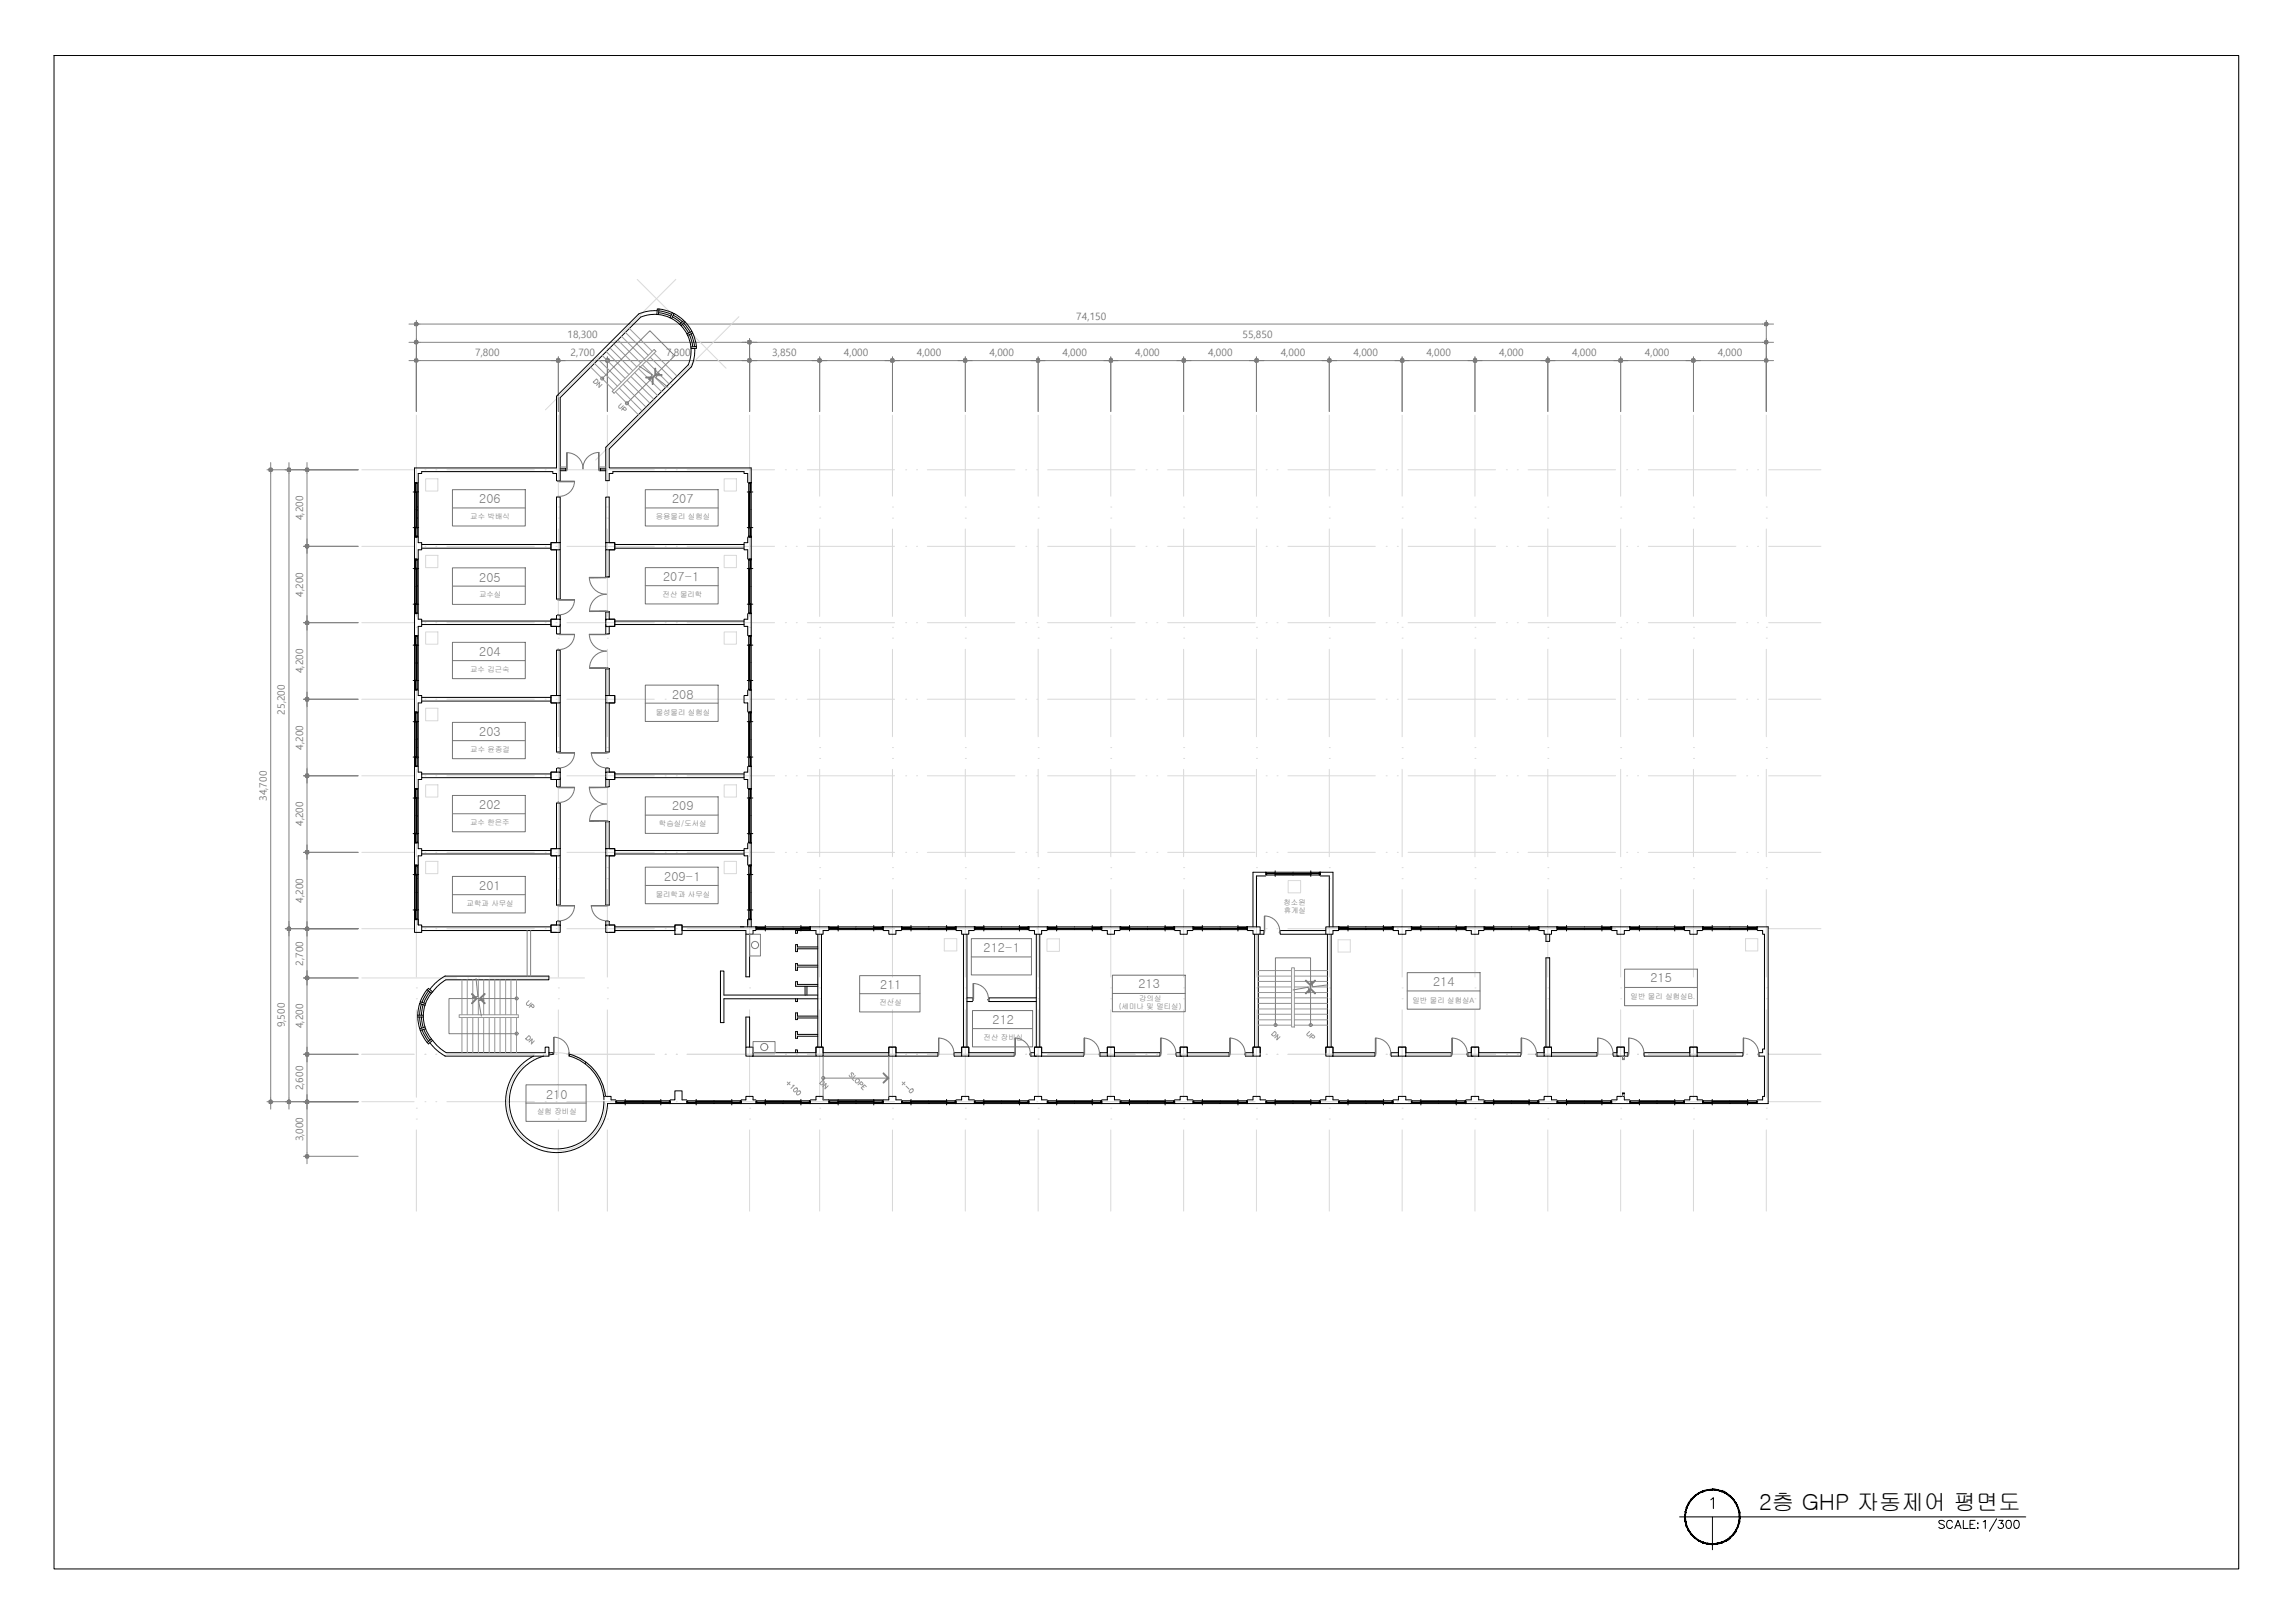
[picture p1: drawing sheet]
<svg xmlns="http://www.w3.org/2000/svg" width="420mm" height="297mm" viewBox="0 0 420 297" stroke-linecap="round" stroke-linejoin="round" font-family="sans-serif">
<defs><g id="words">
<g font-size="4.4" fill="#979797">
<text x="107.2" y="72">DN</text>
<text x="231.4" y="191.6">DN</text>
<text x="94.9" y="192.3">DN</text>
</g>
<text font-size="4.4" fill="#7f7f7f" x="148.9" y="200.4">DN</text>
<text font-size="4.1" x="322.1" y="276.4">2층 GHP 자동제어 평면도</text>
<text font-size="4" fill="#979797" x="112.2" y="76.2">UP</text>
<g font-size="4" fill="#7f7f7f">
<text x="95.2" y="185.6">UP</text>
<text x="238.1" y="191.2">UP</text>
</g>
<g font-size="2.3" fill="#757575">
<text x="87.7" y="92.1">206</text>
<text x="123" y="92.1">207</text>
<text x="87.7" y="106.5">205</text>
<text x="121.4" y="106.4">207-1</text>
<text x="87.7" y="120.1">204</text>
<text x="123" y="127.9">208</text>
<text x="87.7" y="134.7">203</text>
<text x="87.7" y="148.1">202</text>
<text x="123" y="148.3">209</text>
<text x="121.6" y="161.2">209-1</text>
<text x="87.7" y="162.9">201</text>
<text x="180.1" y="174.2">212-1</text>
<text x="302.2" y="179.8">215</text>
<text x="161.1" y="181.1">211</text>
<text x="208.4" y="180.9">213</text>
<text x="262.4" y="180.4">214</text>
<text x="181.7" y="187.5">212</text>
<text x="100" y="201.1">210</text>
</g>
<g font-size="1.9" fill="#757575">
<text x="197" y="58.6">74,150</text>
<text x="87" y="65.2">7,800</text>
<text x="103.9" y="61.9">18,300</text>
<text x="104.5" y="65.2">2,700</text>
<text x="121.9" y="65.2">7,800</text>
<text x="141.4" y="65.2">3,850</text>
<text x="154.5" y="65.2">4,000</text>
<text x="167.8" y="65.2">4,000</text>
<text x="181.2" y="65.2">4,000</text>
<text x="194.5" y="65.2">4,000</text>
<text x="207.8" y="65.2">4,000</text>
<text x="221.2" y="65.2">4,000</text>
<text x="227.5" y="61.9">55,850</text>
<text x="234.5" y="65.2">4,000</text>
<text x="247.8" y="65.2">4,000</text>
<text x="261.1" y="65.2">4,000</text>
<text x="274.5" y="65.2">4,000</text>
<text x="287.8" y="65.2">4,000</text>
<text x="301.1" y="65.2">4,000</text>
<text x="314.5" y="65.2">4,000</text>
<text x="55.5" y="95.2" transform="rotate(-90 55.5 95.2)">4,200</text>
<text x="55.5" y="109.2" transform="rotate(-90 55.5 109.2)">4,200</text>
<text x="55.5" y="123.2" transform="rotate(-90 55.5 123.2)">4,200</text>
<text x="52.1" y="130.8" transform="rotate(-90 52.1 130.8)">25,200</text>
<text x="55.5" y="137.2" transform="rotate(-90 55.5 137.2)">4,200</text>
<text x="48.8" y="146.6" transform="rotate(-90 48.8 146.6)">34,700</text>
<text x="55.5" y="151.2" transform="rotate(-90 55.5 151.2)">4,200</text>
<text x="55.5" y="165.2" transform="rotate(-90 55.5 165.2)">4,200</text>
<text x="55.5" y="176.7" transform="rotate(-90 55.5 176.7)">2,700</text>
<text x="52.1" y="188" transform="rotate(-90 52.1 188)">9,500</text>
<text x="55.5" y="188.2" transform="rotate(-90 55.5 188.2)">4,200</text>
<text x="55.5" y="199.6" transform="rotate(-90 55.5 199.6)">2,600</text>
<text x="55.5" y="208.9" transform="rotate(-90 55.5 208.9)">3,000</text>
</g>
<g font-size="1.4" fill="#757575">
<text x="86.1" y="95">교수 박배식</text>
<text x="120" y="95">응용물리 실험실</text>
<text x="87.7" y="109.3">교수실</text>
<text x="121.3" y="109.3">전산 물리학</text>
<text x="86" y="123">교수 김근숙</text>
<text x="120" y="130.8">물성물리 실험실</text>
<text x="86.1" y="137.6">교수 윤종걸</text>
<text x="86" y="151">교수 한은주</text>
<text x="120.6" y="151.3">학습실/도서실</text>
<text x="85.4" y="165.8">교학과 사무실</text>
<text x="120" y="164.1">물리학과 사무실</text>
<text x="235" y="165.7">청소원</text>
<text x="235" y="167">휴게실</text>
<text x="161" y="183.9">전산실</text>
<text x="204.8" y="184.7">(세미나 및 멀티실)</text>
<text x="208.6" y="183.2">강의실</text>
<text x="258.6" y="183.5">일반 물리 실험실A</text>
<text x="298.5" y="182.8">일반 물리 실험실B</text>
<text x="180.1" y="190.3">전산 장비실</text>
<text x="98.3" y="204">실험 장비실</text>
</g>
</g></defs>
<!-- layer: CEN -->
<g fill="none" stroke="#d9d9d9" stroke-width=".18">
<path d="M116.7 51.1l6 6.1M123.7 51.1l-9.8 9.9M124.1 58.5h.1M125.5 59.9h.1M135.3 58l-11 11M76.2 76v14.8M102.2 76v14.8M109.7 65.2l-9.8 9.8M111.1 63.8h.1M111.2 76v14.8M112.5 62.4h.1M120 73.2l-11 11"/>
<path d="M121.5 71.8h.1M122.9 70.4h.1M126.9 61.4l6 6M137.2 76v14.8M150.1 76v14.8M163.4 76v14.8M176.7 76v14.8M190.1 76v14.8M203.4 76v14.8M216.7 76v14.8M230 76v14.8M243.4 76v14.8"/>
<path d="M256.7 76v14.8M270 76v14.8M283.4 76v14.8M296.7 76v14.8M310 76v14.8M323.4 76v14.8M66.2 86h9.6M66.2 100h9.6M76.2 92.8h.1M76.2 94.8h.1M76.2 96.8v16M77.8 86h.1"/>
<path d="M77.8 100h.1M77.9 87.6h2.3v2.3h-2.3zM79.8 86h.1M79.8 100h.1M81.8 86h16M81.8 100h16M99.8 86h.1M99.8 100h.1M101.8 86h.1M101.8 100h.1M102.2 92.8h.1M102.2 94.8h.1"/>
<path d="M102.2 96.8v16M103.8 86h16M103.8 100h16M111.2 92.8h.1M111.2 94.8h.1M111.2 96.8v16M121.8 86h.1M121.8 100h.1M123.8 86h.1M123.8 100h.1M125.8 86h16M125.8 100h16"/>
<path d="M132.6 87.6h2.2v2.3h-2.2zM137.2 92.8h.1M137.2 94.8h.1M137.2 96.8v16M143.8 86h.1M143.8 100h.1M145.8 86h.1M145.8 100h.1M147.8 86h16M147.8 100h16M150.1 92.8h.1M150.1 94.8h.1"/>
<path d="M150.1 96.8v16M163.4 92.8h.1M163.4 94.8h.1M163.4 96.8v16M165.8 86h.1M165.8 100h.1M167.8 86h.1M167.8 100h.1M169.8 86h16M169.8 100h16M176.7 92.8h.1M176.7 94.8h.1"/>
<path d="M176.7 96.8v16M187.8 86h.1M187.8 100h.1M189.8 86h.1M189.8 100h.1M190.1 92.8h.1M190.1 94.8h.1M190.1 96.8v16M191.8 86h16M191.8 100h16M203.4 92.8h.1M203.4 94.8h.1"/>
<path d="M203.4 96.8v16M209.8 86h.1M209.8 100h.1M211.8 86h.1M211.8 100h.1M213.8 86h16M213.8 100h16M216.7 92.8h.1M216.7 94.8h.1M216.7 96.8v16M230 92.8h.1M230 94.8h.1"/>
<path d="M230 96.8v16M231.8 86h.1M231.8 100h.1M233.8 86h.1M233.8 100h.1M235.8 86h16M235.8 100h16M243.4 92.8h.1M243.4 94.8h.1M243.4 96.8v16M253.8 86h.1M253.8 100h.1"/>
<path d="M255.8 86h.1M255.8 100h.1M256.7 92.8h.1M256.7 94.8h.1M256.7 96.8v16M257.8 86h16M257.8 100h16M270 92.8h.1M270 94.8h.1M270 96.8v16M275.8 86h.1M275.8 100h.1"/>
<path d="M277.8 86h.1M277.8 100h.1M279.8 86h16M279.8 100h16M283.4 92.8h.1M283.4 94.8h.1M283.4 96.8v16M296.7 92.8h.1M296.7 94.8h.1M296.7 96.8v16M297.8 86h.1M297.8 100h.1"/>
<path d="M299.8 86h.1M299.8 100h.1M301.8 86h16M301.8 100h16M310 92.8h.1M310 94.8h.1M310 96.8v16M319.8 86h.1M319.8 100h.1M321.8 86h.1M321.8 100h.1M323.4 92.8h.1"/>
<path d="M323.4 94.8h.1M323.4 96.8v16M323.8 86h9.6M323.8 100h9.6M66.2 114h9.6M76.2 114.8h.1M76.2 116.8h.1M76.2 118.8v16M77.8 114h.1M77.9 101.6h2.3v2.3h-2.3zM77.9 115.7h2.3v2.2h-2.3zM79.8 114h.1"/>
<path d="M81.8 114h16M99.8 114h.1M101.8 114h.1M102.2 114.8h.1M102.2 116.8h.1M102.2 118.8v16M103.8 114h16M111.2 114.8h.1M111.2 116.8h.1M111.2 118.8v16M121.8 114h.1M123.8 114h.1"/>
<path d="M125.8 114h16M132.6 101.6h2.2v2.3h-2.2zM132.6 115.7h2.2v2.2h-2.2zM137.2 114.8h.1M137.2 116.8h.1M137.2 118.8v16M143.8 114h.1M145.8 114h.1M147.8 114h16M150.1 114.8h.1M150.1 116.8h.1M150.1 118.8v16"/>
<path d="M163.4 114.8h.1M163.4 116.8h.1M163.4 118.8v16M165.8 114h.1M167.8 114h.1M169.8 114h16M176.7 114.8h.1M176.7 116.8h.1M176.7 118.8v16M187.8 114h.1M189.8 114h.1M190.1 114.8h.1"/>
<path d="M190.1 116.8h.1M190.1 118.8v16M191.8 114h16M203.4 114.8h.1M203.4 116.8h.1M203.4 118.8v16M209.8 114h.1M211.8 114h.1M213.8 114h16M216.7 114.8h.1M216.7 116.8h.1M216.7 118.8v16"/>
<path d="M230 114.8h.1M230 116.8h.1M230 118.8v16M231.8 114h.1M233.8 114h.1M235.8 114h16M243.4 114.8h.1M243.4 116.8h.1M243.4 118.8v16M253.8 114h.1M255.8 114h.1M256.7 114.8h.1"/>
<path d="M256.7 116.8h.1M256.7 118.8v16M257.8 114h16M270 114.8h.1M270 116.8h.1M270 118.8v16M275.8 114h.1M277.8 114h.1M279.8 114h16M283.4 114.8h.1M283.4 116.8h.1M283.4 118.8v16"/>
<path d="M296.7 114.8h.1M296.7 116.8h.1M296.7 118.8v16M297.8 114h.1M299.8 114h.1M301.8 114h16M310 114.8h.1M310 116.8h.1M310 118.8v16M319.8 114h.1M321.8 114h.1M323.4 114.8h.1"/>
<path d="M323.4 116.8h.1M323.4 118.8v16M323.8 114h9.6M66.2 128h9.6M76.2 136.8h.1M76.2 138.8h.1M77.8 128h.1M77.9 129.6h2.3v2.3h-2.3zM79.8 128h.1M81.8 128h16M99.8 128h.1M101.8 128h.1"/>
<path d="M102.2 136.8h.1M102.2 138.8h.1M103.8 128h16M111.2 136.8h.1M111.2 138.8h.1M121.8 128h.1M123.8 128h.1M125.8 128h16M137.2 136.8h.1M137.2 138.8h.1M143.8 128h.1M145.8 128h.1"/>
<path d="M147.8 128h16M150.1 136.8h.1M150.1 138.8h.1M163.4 136.8h.1M163.4 138.8h.1M165.8 128h.1M167.8 128h.1M169.8 128h16M176.7 136.8h.1M176.7 138.8h.1M187.8 128h.1M189.8 128h.1"/>
<path d="M190.1 136.8h.1M190.1 138.8h.1M191.8 128h16M203.4 136.8h.1M203.4 138.8h.1M209.8 128h.1M211.8 128h.1M213.8 128h16M216.7 136.8h.1M216.7 138.8h.1M230 136.8h.1M230 138.8h.1"/>
<path d="M231.8 128h.1M233.8 128h.1M235.8 128h16M243.4 136.8h.1M243.4 138.8h.1M253.8 128h.1M255.8 128h.1M256.7 136.8h.1M256.7 138.8h.1M257.8 128h16M270 136.8h.1M270 138.8h.1"/>
<path d="M275.8 128h.1M277.8 128h.1M279.8 128h16M283.4 136.8h.1M283.4 138.8h.1M296.7 136.8h.1M296.7 138.8h.1M297.8 128h.1M299.8 128h.1M301.8 128h16M310 136.8h.1M310 138.8h.1"/>
<path d="M319.8 128h.1M321.8 128h.1M323.4 136.8h.1M323.4 138.8h.1M323.8 128h9.6M66.2 142h9.6M66.2 156h9.6M76.2 158.8h.1M76.2 140.8v16M77.8 142h.1M77.8 156h.1M77.9 143.6h2.3v2.3h-2.3z"/>
<path d="M77.9 157.6h2.3v2.3h-2.3zM79.8 142h.1M79.8 156h.1M81.8 142h16M81.8 156h16M99.8 142h.1M99.8 156h.1M101.8 142h.1M101.8 156h.1M102.2 158.8h.1M102.2 140.8v16M103.8 142h16"/>
<path d="M103.8 156h16M111.2 158.8h.1M111.2 140.8v16M121.8 142h.1M121.8 156h.1M123.8 142h.1M123.8 156h.1M125.8 142h16M125.8 156h16M132.6 143.6h2.2v2.3h-2.2zM132.6 157.6h2.2v2.3h-2.2zM137.2 158.8h.1"/>
<path d="M137.2 140.8v16M143.8 142h.1M143.8 156h.1M145.8 142h.1M145.8 156h.1M147.8 142h16M147.8 156h16M150.1 158.8h.1M150.1 140.8v16M163.4 158.8h.1M163.4 140.8v16M165.8 142h.1"/>
<path d="M165.8 156h.1M167.8 142h.1M167.8 156h.1M169.8 142h16M169.8 156h16M176.7 158.8h.1M176.7 140.8v16M187.8 142h.1M187.8 156h.1M189.8 142h.1M189.8 156h.1M190.1 158.8h.1"/>
<path d="M190.1 140.8v16M191.8 142h16M191.8 156h16M203.4 158.8h.1M203.4 140.8v16M209.8 142h.1M209.8 156h.1M211.8 142h.1M211.8 156h.1M213.8 142h16M213.8 156h16M216.7 158.8h.1"/>
<path d="M216.7 140.8v16M230 158.8h.1M230 140.8v16M231.8 142h.1M231.8 156h.1M233.8 142h.1M233.8 156h.1M235.8 142h16M235.8 156h16M243.4 158.8h.1M243.4 140.8v16M253.8 142h.1"/>
<path d="M253.8 156h.1M255.8 142h.1M255.8 156h.1M256.7 158.8h.1M256.7 140.8v16M257.8 142h16M257.8 156h16M270 158.8h.1M270 140.8v16M275.8 142h.1M275.8 156h.1M277.8 142h.1"/>
<path d="M277.8 156h.1M279.8 142h16M279.8 156h16M283.4 158.8h.1M283.4 140.8v16M296.7 158.8h.1M296.7 140.8v16M297.8 142h.1M297.8 156h.1M299.8 142h.1M299.8 156h.1M301.8 142h16"/>
<path d="M301.8 156h16M310 158.8h.1M310 140.8v16M319.8 142h.1M319.8 156h.1M321.8 142h.1M321.8 156h.1M323.4 158.8h.1M323.4 140.8v16M323.8 142h9.6M323.8 156h9.6M66.2 170h9.6"/>
<path d="M66.2 179h17.4M76.2 160.8h.1M76.2 162.8v16M77.8 170h.1M79.8 170h.1M81.8 170h16M85.6 179h.1M87.6 179h.1M89.6 179h17.4M99.8 170h.1M101.8 170h.1M102.2 160.8h.1"/>
<path d="M102.2 162.8v16M103.8 170h16M111.2 160.8h.1M111.2 162.8v16M121.8 170h.1M123.8 170h.1M125.8 170h16M137.2 160.8h.1M137.2 162.8v16M143.8 170h.1M145.8 170h.1M147.8 170h16"/>
<path d="M150.1 160.8h.1M150.1 162.8v16M163.4 160.8h.1M163.4 162.8v16M165.8 170h.1M167.8 170h.1M169.8 170h16M172.9 171.8h2.3v2.2h-2.3zM176.7 160.8h.1M176.7 162.8v16M187.8 170h.1M189.8 170h.1"/>
<path d="M190.1 160.8h.1M190.1 162.8v16M191.7 171.8h2.3v2.3h-2.3zM191.8 170h16M203.4 160.8h.1M203.4 162.8v16M209.8 170h.1M211.8 170h.1M213.8 170h16M216.7 160.8h.1M216.7 162.8v16M230 160.8h.1"/>
<path d="M230 162.8v16M231.8 170h.1M233.8 170h.1M235.8 170h16M235.8 161.2h2.3v2.2h-2.3zM243.4 160.8h.1M243.4 162.8v16M245 172h2.2v2.2h-2.2zM253.8 170h.1M255.8 170h.1M256.7 160.8h.1M256.7 162.8v16"/>
<path d="M257.8 170h16M270 160.8h.1M270 162.8v16M275.8 170h.1M277.8 170h.1M279.8 170h16M283.4 160.8h.1M283.4 162.8v16M296.7 160.8h.1M296.7 162.8v16M297.8 170h.1M299.8 170h.1"/>
<path d="M301.8 170h16M310 160.8h.1M310 162.8v16M319.6 171.8h2.2v2.2h-2.2zM319.8 170h.1M321.8 170h.1M323.4 160.8h.1M323.4 162.8v16M323.8 170h9.6M66.2 193h9.6M76.2 180.8h.1M76.2 182.8h.1"/>
<path d="M76.2 184.8v16M77.8 193h.1M79.8 193h.1M81.8 193h16M96 194.9a9 9 0 0 0 .5 13.9M101.4 192.7a9 9 0 0 1 9.4 8M101.8 193h.1M102.2 180.8h.1M102.2 182.8h.1M102.2 184.8v16M103.8 193h16M111.2 180.8h.1"/>
<path d="M111.2 182.8h.1M111.2 184.8v16M121.8 193h.1M123.8 193h.1M125.8 193h16M137.2 180.8h.1M137.2 182.8h.1M137.2 184.8v16M143.8 193h.1M145.8 193h.1M147.8 193h16M150.1 180.8h.1"/>
<path d="M150.1 182.8h.1M150.1 184.8v16M163.4 180.8h.1M163.4 182.8h.1M163.4 184.8v16M165.8 193h.1M167.8 193h.1M169.8 193h16M176.7 180.8h.1M176.7 182.8h.1M176.7 184.8v16M187.8 193h.1"/>
<path d="M189.8 193h.1M190.1 180.8h.1M190.1 182.8h.1M190.1 184.8v16M191.8 193h16M203.4 180.8h.1M203.4 182.8h.1M203.4 184.8v16M209.8 193h.1M211.8 193h.1M213.8 193h16M216.7 180.8h.1"/>
<path d="M216.7 182.8h.1M216.7 184.8v16M230 180.8h.1M230 182.8h.1M230 184.8v16M235.8 193h16M243.4 180.8h.1M243.4 182.8h.1M243.4 184.8v16M253.8 193h.1M255.8 193h.1M256.7 180.8h.1"/>
<path d="M256.7 182.8h.1M256.7 184.8v16M257.8 193h16M270 180.8h.1M270 182.8h.1M270 184.8v16M275.8 193h.1M277.8 193h.1M279.8 193h16M283.4 180.8h.1M283.4 182.8h.1M283.4 184.8v16"/>
<path d="M296.7 180.8h.1M296.7 182.8h.1M296.7 184.8v16M297.8 193h.1M299.8 193h.1M301.8 193h16M310 180.8h.1M310 182.8h.1M310 184.8v16M319.8 193h.1M321.8 193h.1M323.4 180.8h.1"/>
<path d="M323.4 182.8h.1M323.4 184.8v16M323.8 193h9.6M66.2 201.6h9.6M76.2 202.8h.1M76.2 204.8h.1M76.2 206.8v14.9M77.8 201.6h.1M79.8 201.6h.1M81.8 201.6h16M98.2 209.8h.1M99.8 201.6h.1"/>
<path d="M100.1 210.4h.1M101.8 201.6h.1M102.2 202.8h.1M102.2 204.8h.1M102.2 206.8v14.9M103.8 201.6h16M110.9 202a9 9 0 0 1-8.8 8.7M111.2 202.8h.1M111.2 204.8h.1M111.2 206.8v14.9M121.8 201.6h.1M123.8 201.6h.1"/>
<path d="M125.8 201.6h16M137.2 202.8h.1M137.2 204.8h.1M137.2 206.8v14.9M143.8 201.6h.1M145.8 201.6h.1M147.8 201.6h16M150.1 202.8h.1M150.1 204.8h.1M150.1 206.8v14.9M163.4 202.8h.1M163.4 204.8h.1"/>
<path d="M163.4 206.8v14.9M165.8 201.6h.1M167.8 201.6h.1M169.8 201.6h16M176.7 202.8h.1M176.7 204.8h.1M176.7 206.8v14.9M187.8 201.6h.1M189.8 201.6h.1M190.1 202.8h.1M190.1 204.8h.1M190.1 206.8v14.9"/>
<path d="M191.8 201.6h16M203.4 202.8h.1M203.4 204.8h.1M203.4 206.8v14.9M209.8 201.6h.1M211.8 201.6h.1M213.8 201.6h16M216.7 202.8h.1M216.7 204.8h.1M216.7 206.8v14.9M230 202.8h.1M230 204.8h.1"/>
<path d="M230 206.8v14.9M231.8 201.6h.1M233.8 201.6h.1M235.8 201.6h16M243.4 202.8h.1M243.4 204.8h.1M243.4 206.8v14.9M253.8 201.6h.1M255.8 201.6h.1M256.7 202.8h.1M256.7 204.8h.1M256.7 206.8v14.9"/>
<path d="M257.8 201.6h16M270 202.8h.1M270 204.8h.1M270 206.8v14.9M275.8 201.6h.1M277.8 201.6h.1M279.8 201.6h16M283.4 202.8h.1M283.4 204.8h.1M283.4 206.8v14.9M296.7 202.8h.1M296.7 204.8h.1"/>
<path d="M296.7 206.8v14.9M297.8 201.6h.1M299.8 201.6h.1M301.8 201.6h16M310 202.8h.1M310 204.8h.1M310 206.8v14.9M319.8 201.6h.1M321.8 201.6h.1M323.4 202.8h.1M323.4 204.8h.1M323.4 206.8v14.9"/>
<path d="M323.8 201.6h9.6"/>
</g>
<!-- layer: DIM -->
<g fill="none" stroke="#7f7f7f" stroke-width=".18">
<path d="M76.2 58.6v16.7M76.9 59.3h245.8M323.4 58.6v16.7M76.9 66h24.6M76.9 62.7h59.7M102.2 65.3v10M102.9 66h7.7M111.2 65.3v10M111.9 66h24.7M137.2 62v13.3M137.9 66h11.5M137.9 62.7h184.8"/>
<path d="M150.1 65.3v10M150.7 66h12M163.4 65.3v10M164 66h12.1M176.7 65.3v10M177.4 66h12M190.1 65.3v10M190.7 66h12M203.4 65.3v10M204 66h12.1M216.7 65.3v10M217.4 66h12"/>
<path d="M230 65.3v10M230.7 66h12M243.4 65.3v10M244 66h12M256.7 65.3v10M257.4 66h12M270 65.3v10M270.7 66h12M283.4 65.3v10M284 66h12M296.7 65.3v10M297.4 66h12"/>
<path d="M310 65.3v10M310.7 66h12M48.9 86h16.7M49.6 86.7v114.3M52.9 86.7v82.6M55.6 100h10M56.2 86.7v12.6M55.6 114h10M56.2 100.6v12.7M56.2 114.6v12.7M55.6 128h10M56.2 128.7v12.6"/>
<path d="M55.6 142h10M55.6 156h10M56.2 142.7v12.6M56.2 156.6v12.7M52.2 170h13.4M52.9 170.6v30.4M55.6 179h10M56.2 170.6v7.7M56.2 179.7v12.6M55.6 193h10M56.2 193.6v7.4M48.9 201.6h16.7"/>
<path d="M55.6 211.6h10M56.2 202.3v8.7"/>
</g>
<!-- layer: 0 -->
<g fill="#7f7f7f" stroke="#7f7f7f" stroke-width=".18">
<path d="M323.4 59.3h.3l-.1-.2zM323.4 59l.2 .1-.2 .2zM323.1 59.1l.3 .2v-.3z"/>
<path d="M323.1 59.1l-.1 .2h.4zM323 59.3h.4l-.3 .3zM323.4 59.3l-.3 .3h.3z"/>
<path d="M323.4 59.3v.3h.2zM323.4 59.3h.3l-.1 .3z"/>
<path d="M75.9 59.3l.1 .3 .2-.3zM76 59.6l.2-.3v.3zM76.2 59.3v.3h.2z"/>
<path d="M76.2 59.3l.2 .3 .2-.3zM76.2 59.3l.2-.2 .2 .2zM76.2 59v.3l.2-.2z"/>
<path d="M76 59.1l.2 .2v-.3zM76 59.1l.2 .2h-.3z"/>
<path d="M190.3 65.7l-.2 .3h.3zM190.1 65.7h.2l-.2 .3zM189.8 65.7l.3 .3v-.3z"/>
<path d="M189.8 65.7l-.1 .3h.4zM189.7 66h.4l-.3 .2zM189.8 66.2l.3 .1v-.3z"/>
<path d="M190.1 66v.3l.2-.1zM190.1 66h.3l-.1 .2z"/>
<path d="M176.4 66l.1 .2 .2-.2zM176.5 66.2l.2-.2v.3zM176.7 66v.3l.2-.1z"/>
<path d="M176.7 66l.2 .2 .1-.2zM176.9 65.7l.1 .3h-.3zM176.7 65.7v.3l.2-.3z"/>
<path d="M176.5 65.7l.2 .3v-.3zM176.5 65.7l.2 .3h-.3z"/>
<path d="M176.9 65.7l-.2 .3h.3zM176.7 65.7h.2l-.2 .3zM176.5 65.7l.2 .3v-.3z"/>
<path d="M176.5 65.7l-.1 .3h.3zM176.4 66h.3l-.2 .2zM176.5 66.2l.2 .1v-.3z"/>
<path d="M176.7 66v.3l.2-.1zM176.7 66h.3l-.1 .2z"/>
<path d="M163.1 66v.2l.3-.2zM163.1 66.2l.3-.2v.3zM163.4 66v.3l.2-.1z"/>
<path d="M163.4 66l.2 .2 .1-.2zM163.6 65.7l.1 .3h-.3zM163.4 65.7v.3l.2-.3z"/>
<path d="M163.1 65.7l.3 .3v-.3zM163.1 65.7l.3 .3h-.3z"/>
<path d="M163.6 65.7l-.2 .3h.3zM163.4 65.7h.2l-.2 .3zM163.1 65.7l.3 .3v-.3z"/>
<path d="M163.1 65.7v.3h.3zM163.1 66h.3l-.3 .2zM163.1 66.2l.3 .1v-.3z"/>
<path d="M163.4 66v.3l.2-.1zM163.4 66h.3l-.1 .2z"/>
<path d="M149.7 66l.1 .2 .3-.2zM149.8 66.2l.3-.2v.3zM150.1 66v.3l.2-.1z"/>
<path d="M150.1 66l.2 .2 .1-.2zM150.3 65.7l.1 .3h-.3zM150.1 65.7v.3l.2-.3z"/>
<path d="M149.8 65.7l.3 .3v-.3zM149.8 65.7l.3 .3h-.4z"/>
<path d="M150.3 65.7l-.2 .3h.3zM150.1 65.7h.2l-.2 .3zM149.8 65.7l.3 .3v-.3z"/>
<path d="M149.8 65.7l-.1 .3h.4zM149.7 66h.4l-.3 .2zM149.8 66.2l.3 .1v-.3z"/>
<path d="M150.1 66v.3l.2-.1zM150.1 66h.3l-.1 .2z"/>
<path d="M136.9 66l.1 .2 .2-.2zM137 66.2l.2-.2v.3zM137.2 66v.3l.2-.1z"/>
<path d="M137.2 66l.2 .2 .1-.2zM137.4 65.7l.1 .3h-.3zM137.2 65.7v.3l.2-.3z"/>
<path d="M137 65.7l.2 .3v-.3zM137 65.7l.2 .3h-.3z"/>
<path d="M137.4 65.7l-.2 .3h.3zM137.2 65.7h.2l-.2 .3zM137 65.7l.2 .3v-.3z"/>
<path d="M137 65.7l-.1 .3h.3zM136.9 66h.3l-.2 .2zM137 66.2l.2 .1v-.3z"/>
<path d="M137.2 66v.3l.2-.1zM137.2 66h.3l-.1 .2z"/>
<path d="M110.9 66l.1 .2 .2-.2zM111 66.2l.2-.2v.3zM111.2 66v.3l.2-.1z"/>
<path d="M111.2 66l.2 .2 .1-.2zM111.2 66l.2-.3 .1 .3zM111.2 65.7v.3l.2-.3z"/>
<path d="M111 65.7l.2 .3v-.3zM111 65.7l.2 .3h-.3z"/>
<path d="M136.9 62.7l.1 .2 .2-.2zM137 62.9l.2-.2v.3zM137.2 62.7v.3l.2-.1z"/>
<path d="M137.2 62.7l.2 .2 .1-.2zM137.4 62.4l.1 .3h-.3zM137.2 62.3v.4l.2-.3z"/>
<path d="M137 62.4l.2 .3v-.4zM137 62.4l.2 .3h-.3z"/>
<path d="M323.6 62.4l-.2 .3h.3zM323.4 62.3l.2 .1-.2 .3zM323.1 62.4l.3 .3v-.4z"/>
<path d="M323.1 62.4l-.1 .3h.4zM323 62.7h.4l-.3 .2zM323.1 62.9l.3 .1v-.3z"/>
<path d="M323.4 62.7v.3l.2-.1zM323.4 62.7h.3l-.1 .2z"/>
<path d="M75.9 62.7l.1 .2 .2-.2zM76 62.9l.2-.2v.3zM76.2 62.7v.3l.2-.1z"/>
<path d="M76.2 62.7l.2 .2 .2-.2zM76.4 62.4l.2 .3h-.4zM76.2 62.3v.4l.2-.3z"/>
<path d="M76 62.4l.2 .3v-.4zM76 62.4l.2 .3h-.3z"/>
<path d="M137.4 62.4l-.2 .3h.3zM137.2 62.3l.2 .1-.2 .3zM137 62.4l.2 .3v-.4z"/>
<path d="M137 62.4l-.1 .3h.3zM136.9 62.7h.3l-.2 .2zM137 62.9l.2 .1v-.3z"/>
<path d="M137.2 62.7v.3l.2-.1zM137.2 62.7h.3l-.1 .2z"/>
<path d="M56.2 114v.3l.3-.1zM56.2 114h.3v.2zM56.2 114h.3v-.3z"/>
<path d="M56.2 113.7v.3l.3-.3zM56 113.7h.2v.3zM56 113.7l-.1 .3h.3z"/>
<path d="M55.9 114l.1 .2 .2-.2zM56.2 114v.3l-.2-.1z"/>
<path d="M56 99.7l.2 .3v-.3zM56 99.7l.2 .3h-.3zM55.9 100l.1 .2 .2-.2z"/>
<path d="M56 100.2l.2 .1v-.3zM56.2 100l.3 .2-.3 .1zM56.2 100l.3 .2v-.2z"/>
<path d="M56.5 99.7l-.3 .3h.3zM56.2 99.7h.3l-.3 .3z"/>
<path d="M49.6 201.6v.4l.2-.1zM49.6 201.6h.3l-.1 .3zM49.8 201.4l-.2 .2h.3z"/>
<path d="M49.6 201.3v.3l.2-.2zM49.3 201.4l.3-.1v.3zM49.3 201.4l-.1 .2h.4z"/>
<path d="M49.2 201.6l.1 .3 .3-.3zM49.3 201.9l.3-.3v.4z"/>
<path d="M49.3 85.7l.3 .3v-.4zM49.3 85.7l.3 .3h-.4zM49.2 86l.1 .2 .3-.2z"/>
<path d="M49.3 86.2l.3 .1v-.3zM49.6 86l.2 .2-.2 .1zM49.6 86l.2 .2 .1-.2z"/>
<path d="M49.8 85.7l-.2 .3h.3zM49.6 85.6l.2 .1-.2 .3z"/>
<path d="M56.2 128v.3l.3-.1zM56.2 128h.3v.2zM56.2 128h.3v-.2z"/>
<path d="M56.2 127.6v.4l.3-.2zM56 127.8l.2-.2v.4zM56 127.8l-.1 .2h.3z"/>
<path d="M55.9 128l.1 .2 .2-.2zM56.2 128v.3l-.2-.1z"/>
<path d="M56 113.7l.2 .3v-.3zM56 113.7l.2 .3h-.3zM55.9 114l.1 .2 .2-.2z"/>
<path d="M56.2 114l-.2 .2 .2 .1zM56.2 114l.3 .2-.3 .1zM56.2 114l.3 .2v-.2z"/>
<path d="M56.2 114h.3v-.3zM56.2 113.7h.3l-.3 .3z"/>
<path d="M56.2 142v.3l.3-.1zM56.2 142h.3v.2zM56.5 141.7l-.3 .3h.3z"/>
<path d="M56.2 141.6v.4l.3-.3zM56 141.7l.2-.1v.4zM56 141.7l-.1 .3h.3z"/>
<path d="M55.9 142l.1 .2 .2-.2zM56 142.2l.2-.2v.3z"/>
<path d="M56 127.8l.2 .2v-.4zM56 127.8l.2 .2h-.3zM55.9 128l.1 .2 .2-.2z"/>
<path d="M56.2 128l-.2 .2 .2 .1zM56.2 128l.3 .2-.3 .1zM56.2 128l.3 .2v-.2z"/>
<path d="M56.2 128h.3v-.2zM56.2 127.6l.3 .2-.3 .2z"/>
<path d="M52.6 85.7l.3 .3v-.4zM52.6 85.7l.3 .3h-.3zM52.6 86v.2l.3-.2z"/>
<path d="M52.6 86.2l.3 .1v-.3zM52.9 86l.2 .2-.2 .1zM52.9 86l.2 .2 .1-.2z"/>
<path d="M53.1 85.7l-.2 .3h.3zM52.9 85.6l.2 .1-.2 .3z"/>
<path d="M52.9 170v.3l.2-.1zM52.9 170h.3l-.1 .2zM52.9 170h.3l-.1-.2z"/>
<path d="M52.9 169.6v.4l.2-.2zM52.6 169.8l.3-.2v.4zM52.6 169.8v.2h.3z"/>
<path d="M52.6 170v.2l.3-.2zM52.6 170.2l.3-.2v.3z"/>
<path d="M56.2 156v.3l.3-.1zM56.2 156h.3v.2zM56.2 156h.3v-.3z"/>
<path d="M56.2 155.7v.3l.3-.3zM56 155.7h.2v.3zM56 155.7l-.1 .3h.3z"/>
<path d="M55.9 156l.1 .2 .2-.2zM56.2 156v.3l-.2-.1z"/>
<path d="M56 141.7l.2 .3v-.4zM56 141.7l.2 .3h-.3zM55.9 142l.1 .2 .2-.2z"/>
<path d="M56 142.2l.2 .1v-.3zM56.2 142l.3 .2-.3 .1zM56.2 142l.3 .2v-.2z"/>
<path d="M56.5 141.7l-.3 .3h.3zM56.2 141.6l.3 .1-.3 .3z"/>
<path d="M56.2 170v.3l.3-.1zM56.2 170h.3v.2zM56.2 170h.3v-.2z"/>
<path d="M56.2 169.6v.4l.3-.2zM56 169.8l.2-.2v.4zM56 169.8l-.1 .2h.3z"/>
<path d="M55.9 170l.1 .2 .2-.2zM56.2 170v.3l-.2-.1z"/>
<path d="M56 155.7l.2 .3v-.3zM56 155.7l.2 .3h-.3zM55.9 156l.1 .2 .2-.2z"/>
<path d="M56.2 156l-.2 .2 .2 .1zM56.2 156l.3 .2-.3 .1zM56.2 156l.3 .2v-.2z"/>
<path d="M56.5 155.7l-.3 .3h.3zM56.2 155.7h.3l-.3 .3z"/>
<path d="M56.2 179v.3l.3-.1zM56.2 179h.3v.2zM56.2 179h.3v-.3z"/>
<path d="M56.2 178.6v.4l.3-.3zM56 178.7l.2-.1v.4zM56 178.7l-.1 .3h.3z"/>
<path d="M55.9 179l.1 .2 .2-.2zM56 179.2l.2-.2v.3z"/>
<path d="M56 169.8l.2 .2v-.4zM56 169.8l.2 .2h-.3zM55.9 170l.1 .2 .2-.2z"/>
<path d="M56.2 170l-.2 .2 .2 .1zM56.2 170l.3 .2-.3 .1zM56.2 170l.3 .2v-.2z"/>
<path d="M56.2 170h.3v-.2zM56.2 169.6l.3 .2-.3 .2z"/>
<path d="M52.6 169.8l.3 .2v-.4zM52.6 169.8l.3 .2h-.3zM52.6 170v.2l.3-.2z"/>
<path d="M52.6 170.2l.3 .1v-.3zM52.9 170l.2 .2-.2 .1zM52.9 170l.2 .2 .1-.2z"/>
<path d="M53.1 169.8l-.2 .2h.3zM52.9 169.6l.2 .2-.2 .2z"/>
<path d="M52.9 201.6v.4l.2-.1zM52.9 201.6h.3l-.1 .3zM53.1 201.4l-.2 .2h.3z"/>
<path d="M52.9 201.3v.3l.2-.2zM52.6 201.4l.3-.1v.3zM52.6 201.4v.2h.3z"/>
<path d="M52.6 201.6v.3l.3-.3zM52.6 201.9l.3-.3v.4z"/>
<path d="M111.4 65.7l-.2 .3h.3zM111.2 65.7h.2l-.2 .3zM111 65.7l.2 .3v-.3z"/>
<path d="M111 65.7l-.1 .3h.3zM110.9 66h.3l-.2 .2zM111.2 66l-.2 .2 .2 .1z"/>
<path d="M111.2 66v.3l.2-.1zM111.2 66h.3l-.1 .2z"/>
<path d="M101.9 66l.1 .2 .2-.2zM102 66.2l.2-.2v.3zM102.2 66v.3l.2-.1z"/>
<path d="M102.2 66l.2 .2 .2-.2zM102.4 65.7l.2 .3h-.4zM102.2 65.7v.3l.2-.3z"/>
<path d="M102 65.7l.2 .3v-.3zM102 65.7l.2 .3h-.3z"/>
<path d="M102.4 65.7l-.2 .3h.4zM102.2 65.7h.2l-.2 .3zM102 65.7l.2 .3v-.3z"/>
<path d="M102 65.7l-.1 .3h.3zM101.9 66h.3l-.2 .2zM102 66.2l.2 .1v-.3z"/>
<path d="M102.2 66v.3l.2-.1zM102.2 66h.4l-.2 .2z"/>
<path d="M75.9 66l.1 .2 .2-.2zM76 66.2l.2-.2v.3zM76.2 66v.3l.2-.1z"/>
<path d="M76.2 66l.2 .2 .2-.2zM76.4 65.7l.2 .3h-.4zM76.2 65.7v.3l.2-.3z"/>
<path d="M76 65.7l.2 .3v-.3zM76 65.7l.2 .3h-.3z"/>
<path d="M216.7 66h.3l-.1-.3zM216.7 65.7h.2l-.2 .3zM216.5 65.7l.2 .3v-.3z"/>
<path d="M216.5 65.7l-.1 .3h.3zM216.4 66h.3l-.2 .2zM216.7 66l-.2 .2 .2 .1z"/>
<path d="M216.7 66v.3l.2-.1zM216.7 66h.3l-.1 .2z"/>
<path d="M203.1 66v.2l.3-.2zM203.4 66v.3l-.3-.1zM203.4 66v.3l.2-.1z"/>
<path d="M203.4 66l.2 .2 .1-.2zM203.4 66l.2-.3 .1 .3zM203.4 65.7v.3l.2-.3z"/>
<path d="M203.1 65.7l.3 .3v-.3zM203.1 65.7l.3 .3h-.3z"/>
<path d="M203.4 66h.3l-.1-.3zM203.4 65.7h.2l-.2 .3zM203.1 65.7l.3 .3v-.3z"/>
<path d="M203.1 65.7v.3h.3zM203.1 66h.3l-.3 .2zM203.4 66l-.3 .2 .3 .1z"/>
<path d="M203.4 66v.3l.2-.1zM203.4 66h.3l-.1 .2z"/>
<path d="M189.7 66l.1 .2 .3-.2zM189.8 66.2l.3-.2v.3zM190.1 66v.3l.2-.1z"/>
<path d="M190.1 66l.2 .2 .1-.2zM190.3 65.7l.1 .3h-.3zM190.1 65.7v.3l.2-.3z"/>
<path d="M189.8 65.7l.3 .3v-.3zM189.8 65.7l.3 .3h-.4z"/>
<path d="M243.4 66h.3l-.1-.3zM243.4 65.7h.2l-.2 .3zM243.1 65.7l.3 .3v-.3z"/>
<path d="M243.1 65.7l-.1 .3h.4zM243 66h.4l-.3 .2zM243.4 66l-.3 .2 .3 .1z"/>
<path d="M243.4 66v.3l.2-.1zM243.4 66h.3l-.1 .2z"/>
<path d="M229.7 66l.1 .2 .2-.2zM230 66v.3l-.2-.1zM230 66v.3l.3-.1z"/>
<path d="M230 66l.3 .2 .1-.2zM230 66l.3-.3 .1 .3zM230 65.7v.3l.3-.3z"/>
<path d="M229.8 65.7l.2 .3v-.3zM229.8 65.7l.2 .3h-.3z"/>
<path d="M230 66h.4l-.1-.3zM230 65.7h.3l-.3 .3zM229.8 65.7l.2 .3v-.3z"/>
<path d="M229.8 65.7l-.1 .3h.3zM229.7 66h.3l-.2 .2zM230 66l-.2 .2 .2 .1z"/>
<path d="M230 66v.3l.3-.1zM230 66h.4l-.1 .2z"/>
<path d="M216.4 66l.1 .2 .2-.2zM216.7 66v.3l-.2-.1zM216.7 66v.3l.2-.1z"/>
<path d="M216.7 66l.2 .2 .1-.2zM216.7 66l.2-.3 .1 .3zM216.7 65.7v.3l.2-.3z"/>
<path d="M216.5 65.7l.2 .3v-.3zM216.5 65.7l.2 .3h-.3z"/>
<path d="M270.3 65.7l-.3 .3h.4zM270 65.7h.3l-.3 .3zM269.8 65.7l.2 .3v-.3z"/>
<path d="M269.8 65.7l-.1 .3h.3zM269.7 66h.3l-.2 .2zM270 66l-.2 .2 .2 .1z"/>
<path d="M270 66v.3l.3-.1zM270 66h.4l-.1 .2z"/>
<path d="M256.4 66l.1 .2 .2-.2zM256.5 66.2l.2-.2v.3zM256.7 66v.3l.2-.1z"/>
<path d="M256.7 66l.2 .2 .1-.2zM256.7 66l.2-.3 .1 .3zM256.7 65.7v.3l.2-.3z"/>
<path d="M256.5 65.7l.2 .3v-.3zM256.5 65.7l.2 .3h-.3z"/>
<path d="M256.9 65.7l-.2 .3h.3zM256.7 65.7h.2l-.2 .3zM256.5 65.7l.2 .3v-.3z"/>
<path d="M256.5 65.7l-.1 .3h.3zM256.4 66h.3l-.2 .2zM256.7 66l-.2 .2 .2 .1z"/>
<path d="M256.7 66v.3l.2-.1zM256.7 66h.3l-.1 .2z"/>
<path d="M243 66l.1 .2 .3-.2zM243.4 66v.3l-.3-.1zM243.4 66v.3l.2-.1z"/>
<path d="M243.4 66l.2 .2 .1-.2zM243.4 66l.2-.3 .1 .3zM243.4 65.7v.3l.2-.3z"/>
<path d="M243.1 65.7l.3 .3v-.3zM243.1 65.7l.3 .3h-.4z"/>
<path d="M297 65.7l-.3 .3h.3zM296.7 65.7h.3l-.3 .3zM296.4 65.7l.3 .3v-.3z"/>
<path d="M296.4 65.7v.3h.3zM296.4 66h.3l-.3 .2zM296.4 66.2l.3 .1v-.3z"/>
<path d="M296.7 66v.3l.3-.1zM296.7 66h.3v.2z"/>
<path d="M283 66l.1 .2 .3-.2zM283.1 66.2l.3-.2v.3zM283.4 66v.3l.2-.1z"/>
<path d="M283.4 66l.2 .2 .1-.2zM283.4 66l.2-.3 .1 .3zM283.4 65.7v.3l.2-.3z"/>
<path d="M283.1 65.7l.3 .3v-.3zM283.1 65.7l.3 .3h-.4z"/>
<path d="M283.6 65.7l-.2 .3h.3zM283.4 65.7h.2l-.2 .3zM283.1 65.7l.3 .3v-.3z"/>
<path d="M283.1 65.7l-.1 .3h.4zM283 66h.4l-.3 .2zM283.1 66.2l.3 .1v-.3z"/>
<path d="M283.4 66v.3l.2-.1zM283.4 66h.3l-.1 .2z"/>
<path d="M269.7 66l.1 .2 .2-.2zM269.8 66.2l.2-.2v.3zM270 66v.3l.3-.1z"/>
<path d="M270 66l.3 .2 .1-.2zM270 66l.3-.3 .1 .3zM270 65.7v.3l.3-.3z"/>
<path d="M269.8 65.7l.2 .3v-.3zM269.8 65.7l.2 .3h-.3z"/>
<path d="M323.6 65.7l-.2 .3h.3zM323.4 65.7h.2l-.2 .3zM323.1 65.7l.3 .3v-.3z"/>
<path d="M323.1 65.7l-.1 .3h.4zM323 66h.4l-.3 .2zM323.1 66.2l.3 .1v-.3z"/>
<path d="M323.4 66v.3l.2-.1zM323.4 66h.3l-.1 .2z"/>
<path d="M309.7 66l.1 .2 .2-.2zM309.8 66.2l.2-.2v.3zM310 66v.3l.2-.1z"/>
<path d="M310 66l.2 .2 .2-.2zM310.2 65.7l.2 .3h-.4zM310 65.7v.3l.2-.3z"/>
<path d="M309.8 65.7l.2 .3v-.3zM309.8 65.7l.2 .3h-.3z"/>
<path d="M310.2 65.7l-.2 .3h.4zM310 65.7h.2l-.2 .3zM309.8 65.7l.2 .3v-.3z"/>
<path d="M309.8 65.7l-.1 .3h.3zM309.7 66h.3l-.2 .2zM309.8 66.2l.2 .1v-.3z"/>
<path d="M310 66v.3l.2-.1zM310 66h.4l-.2 .2z"/>
<path d="M296.4 66v.2l.3-.2zM296.4 66.2l.3-.2v.3zM296.7 66v.3l.3-.1z"/>
<path d="M296.7 66l.3 .2v-.2zM296.7 66l.3-.3v.3zM296.7 65.7v.3l.3-.3z"/>
<path d="M296.4 65.7l.3 .3v-.3zM296.4 65.7l.3 .3h-.3z"/>
<path d="M56.2 193v.3l.3-.1zM56.2 193h.3v.2zM56.2 193h.3v-.3z"/>
<path d="M56.2 192.7v.3l.3-.3zM56 192.7h.2v.3zM56 192.7l-.1 .3h.3z"/>
<path d="M55.9 193l.1 .2 .2-.2zM56.2 193v.3l-.2-.1z"/>
<path d="M56 178.7l.2 .3v-.4zM56 178.7l.2 .3h-.3zM55.9 179l.1 .2 .2-.2z"/>
<path d="M56 179.2l.2 .1v-.3zM56.2 179l.3 .2-.3 .1zM56.2 179l.3 .2v-.2z"/>
<path d="M56.5 178.7l-.3 .3h.3zM56.2 178.6l.3 .1-.3 .3z"/>
<path d="M56.2 201.6v.4l.3-.1zM56.2 201.6h.3v.3zM56.2 201.6h.3v-.2z"/>
<path d="M56.2 201.3v.3l.3-.2zM56 201.4l.2-.1v.3zM56 201.4l-.1 .2h.3z"/>
<path d="M55.9 201.6l.1 .3 .2-.3zM56.2 201.6v.4l-.2-.1z"/>
<path d="M56 192.7l.2 .3v-.3zM56 192.7l.2 .3h-.3zM55.9 193l.1 .2 .2-.2z"/>
<path d="M56.2 193l-.2 .2 .2 .1zM56.2 193l.3 .2-.3 .1zM56.2 193l.3 .2v-.2z"/>
<path d="M56.2 193h.3v-.3zM56.2 192.7h.3l-.3 .3z"/>
<path d="M56 85.7l.2 .3v-.4zM56 85.7l.2 .3h-.3zM55.9 86l.1 .2 .2-.2z"/>
<path d="M56.2 86l-.2 .2 .2 .1zM56.2 86l.3 .2-.3 .1zM56.2 86l.3 .2v-.2z"/>
<path d="M56.5 85.7l-.3 .3h.3zM56.2 85.6l.3 .1-.3 .3z"/>
<path d="M56.2 100v.3l.3-.1zM56.2 100h.3v.2zM56.5 99.7l-.3 .3h.3z"/>
<path d="M56.2 99.7v.3l.3-.3zM56 99.7h.2v.3zM56 99.7l-.1 .3h.3z"/>
<path d="M55.9 100l.1 .2 .2-.2zM56 100.2l.2-.2v.3z"/>
<path d="M56 201.4l.2 .2v-.3zM56 201.4l.2 .2h-.3zM55.9 201.6l.1 .3 .2-.3z"/>
<path d="M56.2 201.6l-.2 .3 .2 .1zM56.2 201.6l.3 .3-.3 .1zM56.2 201.6l.3 .3v-.3z"/>
<path d="M56.2 201.6h.3v-.2zM56.2 201.3l.3 .1-.3 .2z"/>
<path d="M56.2 211.6v.4l.3-.1zM56.2 211.6h.3v.3zM56.2 211.6h.3v-.2z"/>
<path d="M56.2 211.3v.3l.3-.2zM56 211.4l.2-.1v.3zM56 211.4l-.1 .2h.3z"/>
<path d="M55.9 211.6l.1 .3 .2-.3zM56.2 211.6v.4l-.2-.1z"/>
</g>
<g fill="none" stroke="#7f7f7f" stroke-width=".18">
<path d="M74.9 59.3h2M322.7 59.3h2M74.9 66h2M74.9 62.7h2M100.9 66h2.6M109.9 66h2.7M135.9 66h2.6M135.9 62.7h2.6M148.7 66h2.7M162 66h2.7M175.4 66h2.6M188.7 66h2.7"/>
<path d="M202 66h2.7M215.4 66h2.6M228.7 66h2.7M242 66h2.7M255.4 66h2.6M268.7 66h2.7M282.1 66h2.6M295.4 66h2.6M308.7 66h2.6M322.7 66h2M322.7 62.7h2M49.6 84.7v2"/>
<path d="M52.9 84.7v2M56.2 84.7v2M56.2 98.6v2.7M56.2 112.6v2.7M56.2 126.7v2.6M56.2 140.6v2.7M56.2 154.6v2.7M52.9 168.7v2.6M56.2 168.7v2.6M56.2 177.6v2.7M56.2 191.6v2.7M49.6 201v2"/>
<path d="M52.9 201v2M56.2 200.3v2.7M56.2 211v2"/>
</g>
<!-- layer: WALL -->
<g fill="none" stroke="#000" stroke-width=".18">
<path d="M120.2 57.5l-1.5 .1-1.4 .4-14.7 14.8v15.2h-.7v-1.3h-.7v-.4h-24v.4h-.6v1.6M120.3 56.9l-1.7 .1-1.7 .5-15 15v13.1h-26v2.7M126.5 63.8l-.1 1.5-.4 1.5-15.1 15.1v6.1h.6v-1.3h.7v-.4h24v.4h.7v1.6M126.6 67.1l-15.1 15.1v3.4h26v2.7M127.2 63.8l-.1 1.7-.5 1.7M75.9 98.3v4M76.6 98.3v1h.6v1.3h-.6v1.7M77.2 99.7h23.7M100.9 99.3h1.7v1.3h-1.7zM102.6 99.3v-8.3h-.7v8.3h-1v1.3h1v9h.7v-9M110.9 99.3v-8.3h.6v8.3h1.1v1.3h-1.1v5M110.9 99.3h1.7v1.3h-1.7z"/>
<path d="M112.6 99.7h23.6M136.9 98.3v1h-.7v1.3h.7v1.7M137.5 98.3v4M75.9 112.3v4M76.6 112.3v1h.6v1.3h-.6v1.7M77.2 114.3h23.7M77.2 113.7h23.7M77.2 100.3h23.7M100.9 113.3h1.7v1.3h-1.7zM102.6 113.3v-.7h-.7v.7h-1v1.3h1v1.4h.7v-1.7M110.9 113.7v-1.7h.6v1.3h1.1v1.3h-1.1v1.4h-.6v-1.7M110.9 113.3h1.7v1.3h-1.7z"/>
<path d="M110.9 100.6v5M111.5 105.6h-.6h.6M112.6 114.3h23.6M112.6 113.7h23.6M112.6 100.3h23.6M136.9 112.3v1h-.7v1.3h.7v1.7M137.5 112.3v4M75.9 126.3v4M76.6 126.3v1h.6v1.4h-.6v1.6M77.2 128.3h23.7M77.2 127.6h23.7M100.9 127.3h1.7v1.4h-1.7z"/>
<path d="M102.6 127.3v-8.3h-.7v8.3h-1v1.4h1v8.9h.7v-8.9M110.9 127.3h1.7v1.4h-1.7zM110.9 122.4v4.9M111.5 122.4v4.9h1.1v1.4h-1.1v8.9h-.6v-8.9M111.5 122.4h-.6h.6M136.9 126.3v1h-.7v1.4h.7v1.6M137.5 126.3v4M75.9 140.3v4M75.9 154.3v4M76.6 140.3v1h.6v1.4h-.6v1.6M76.6 154.3v1h.6v1.3h-.6v1.7M77.2 142.3h23.7"/>
<path d="M77.2 141.6h23.7M77.2 156.3h23.7M77.2 155.7h23.7M100.9 141.3h1.7v1.4h-1.7zM100.9 155.3h1.7v1.3h-1.7zM102.6 141.3v-.7h-.7v.7h-1v1.4h1v1.3h.7v-1.7M102.6 155.3v-8.3h-.7v8.3h-1v1.3h1v9.1h.7v-9.1M110.9 141.3v-.7h.6v.7h1.1v1.4h-1.1v1.3h-.6v-1.7M110.9 141.3h1.7v1.4h-1.7zM110.9 155.3h1.7v1.3h-1.7zM110.9 150.4v4.9M111.5 150.4v4.9h1.1v1.3h-1.1v9.1h-.6v-9.1"/>
<path d="M111.5 150.4h-.6h.6M112.6 142.3h23.6M112.6 141.6h23.6M112.6 156.3h23.6M112.6 155.7h23.6M136.9 140.3v1h-.7v1.4h.7v1.6M136.9 154.3v1h-.7v1.3h.7v1.7M137.5 140.3v4M137.5 154.3v4M231.7 159.6h-2.3v10M241.7 159.6h2.3v10M75.9 168.3v2.3h1.3v-1.3h-.6v-1v1"/>
<path d="M77.2 170.3h23.7M77.2 169.6h23.7M81.5 178.6h19v.7h-18.9l-1.3 1-1.1 1.2M81.5 178.6l-1.5 1.1-1.3 1.4M100.9 169.3h1.7v1.3h-1.7zM102.6 169.3v-.6h-.7v.6h-1v1.3h1M110.9 169.3v-.6h.6v.6h1.1v1.3h-1.1M110.9 169.3h1.7v1.3h-1.7zM112.6 170.3h11v-1h1.3v1h11.7v.7h1.3v-.7h.5M112.6 169.6h11M123.6 169.3h1.3v1.7h-1.3zM124.9 169.6h13.5"/>
<path d="M136.6 171v7.8h.6v-7.8M136.9 168.3v1.3M137.5 168.3v1.3M146 170.3v.5h-.3v-.5h3.7v.7h1.3v-.7h1M148.4 169.6h3.3M149.7 171v20.6M149.7 173.3h-3.7v-.4h-.3v1.3h.3v-.5h3.7M149.7 176.7h-3.7v-.3h-.3v1.2h.3v-.6h3.7M150.4 171v20.6M161.7 170.3h1v.7h1.3v-.7h1M161.7 169.6h3.3M175 170.3h1.1v.7h1.3v-.7h1"/>
<path d="M175 169.6h3.4M176.4 171v20.6M177 171v20.6M188.4 170.3h1v.7h1.3v-.7h1M188.4 169.6h3.3M189.7 171v20.6M190.4 171v20.6M201.7 170.3h1v.7h1.3v-.7h1M201.7 169.6h3.3M215 170.3h1.1v.7h1.3v-.7h1M215 169.6h3.4M228.4 169.6h2.3v1.4h-1.3v-.7h-1"/>
<path d="M229.7 171v20.6M230.4 171v20.6M230.7 170.3h.7v.7h-.7M231.7 160.3h-1.7v9.3M241.7 160.3h1.7v9.3M242.7 170.3h-8.3v.7h8.3M243 171v20.6M243.7 171v20.6M245.1 169.6h-2.4v1.4h1.3v-.7h1.1h-1.1M255 170.3h1v.7h1.4v-.7h1M255 169.6h3.4M268.4 170.3h1v.7h1.3v-.7h1"/>
<path d="M268.4 169.6h3.3M281.7 170.3h1v.7h1.3v-.7h1M281.7 169.6h3.3M283 171v1.3h.7v-1.3M295 170.3h1v.7h1.4v-.7h1M295 169.6h3.4M308.4 170.3h1v.7h1.3v-.7h1M308.4 169.6h3.3M321.7 170.3h1v.7h.3v21h-.3v.7h-.7v.6h1v7.4h-.3v.6h-1M321.7 169.6h2v32.4h-2M78.7 190.8l1.3 1.4 1.5 1.1M79.2 190.4l1.1 1.2 1.3 1.1h18.2v-1.1h.7v1.7h-19"/>
<path d="M97.7 193.3a9.3 9.3 0 0 0-.8 16.2 9.3 9.3 0 0 0 14.3-7.5h1.5M99.5 193.3a8.7 8.7 0 0 0-6.1 9.9 8.7 8.7 0 0 0 9.3 7 8.7 8.7 0 0 0 7.9-8.6M100.5 192.7h.1M101.2 192.7v.3M101.3 192.6l-.8 .1M101.3 193l-.8 .1M104.3 193v.3a8.7 8.7 0 0 1 6.2 7.4M104.3 192.9a9 9 0 0 1 6.5 7.7M107.3 194.4l-.2 .3M136.6 191.6h1.3v1.7h-1.3zM136.6 191.6v-5.5h.6v5.5M137.9 192.7h11.5v-1.1h1.3v1.1h12v-1.1h1.3v1.1h7.7v.6h-7.7"/>
<path d="M137.9 193.3h11.5M145.7 192.7v-.5h.3v.5M145.7 182.8v.5h.3v-.5M147.4 180.5v1.6M147.7 180.5v1.6M149.4 191.6h1.3v1.7h-1.3zM149.7 182.1h-17.2v-4.4h-.6v9.5h.6v-4.4h17.2M149.7 180.2h-3.7v-.5h-.3v.8h4M149.7 186h-3.7v-.6h-.3v1.2h.3v-.3h3.7M149.7 189.3h-3.7v-.5h-.3v1.2h.3v-.3h3.7M150.7 193.3h12M162.7 191.6h1.3v1.7h-1.3z"/>
<path d="M176.1 193.3h-1.4v-.6h1.4v-1.1h1.3v1.1h8.3v.6h-8.3M176.1 191.6h1.3v1.7h-1.3zM177 182.6h1v.7h-1M189.4 191.6h1.3v1.7h-1.3zM189.7 193.3h-1v-.6h.7v-1.1h1.3v1.1h7.7v.6h-7.7M189.7 182.6h-8.7v.7h8.7M202.7 193.3h-1.3v-.6h1.3v-1.1h1.3v1.1h8.4v.6h-8.4M202.7 191.6h1.3v1.7h-1.3zM216.1 191.6h1.3v1.7h-1.3zM216.4 193.3h-1v-.6h.7v-1.1h1.3v1.1h7.6v.6h-7.6M229.4 191.6h1.3v1.7h-1.3zM230.7 192.7v-1.1h-1.3v1.1h-1.4v.6h1.4"/>
<path d="M242.7 192.7v-1.1h1.3v1.1h7.7v.6h-7.7M242.7 191.6h1.3v1.7h-1.3zM256 193.3h-1.3v-.6h1.3v-1.1h1.4v1.1h8.3v.6h-8.3M256 191.6h1.4v1.7h-1.4zM269.4 191.6h1.3v1.7h-1.3zM269.7 193.3h-1v-.6h.7v-1.1h1.3v1.1h7.7v.6h-7.7M282.7 193.3h-1.3v-.6h1.3v-1.1h1.3v1.1h8.4v.6h-8.4M282.7 191.6h1.3v1.7h-1.3zM283 191.6v-16.3h.7v16.3M296 191.6h1.4v1.7h-1.4zM296.4 193.3h-1v-.6h.6v-1.1h1.4v1.1h.6v.6h-.6M309.4 193.3h-8.4v-.6h8.4v-1.1h1.3v1.1h8.4v.6h-8.4"/>
<path d="M309.4 191.6h1.3v1.7h-1.3zM110.6 201.3v-.6h1.3v.6h.8M122.7 201.3h.9v-1.7h1.3v1.7h.8M122.7 202h3M135.7 201.3h.9v-.6h1.3v.6h.5M135.7 202h2.7M148.4 202h3.3M161.7 201.3h1v-.6h1.3v.6h1M161.7 202h3.3M175 201.3h1.1v-.6h1.3v.6h1M175 202h3.4M188.4 201.3h1v-.6h1.3v.6h1"/>
<path d="M188.4 202h3.3M201.7 201.3h1v-.6h1.3v.6h1M201.7 202h3.3M215 201.3h1.1v-.6h1.3v.6h1M215 202h3.4M228.4 201.3h1v-.6h1.3v.6h1M228.4 202h3.3M241.7 201.3h1v-.6h1.3v.6h1.1M241.7 202h3.4M255 201.3h1v-.6h1.4v.6h1M255 202h3.4M268.4 201.3h1v-.6h1.3v.6h1"/>
<path d="M268.4 202h3.3M281.7 201.3h1v-.6h1.3v.6h1M281.7 202h3.3M295 201.3h1v-.6h1.4v.6h1M295 202h3.4M308.4 201.3h1v-.6h1.3v.6h1M308.4 202h3.3"/>
</g>
<!-- layer: WID -->
<g fill="none" stroke="#000" stroke-width=".18">
<path d="M120.6 57.6l2.1 .5M120.6 57.2l2.2 .6M120.6 56.9l1.4 .3 .9 .3M120.6 56.6v1M120.6 56.6h-.3v.9l.3 .1M120.7 56.6l1.4 .3 1 .3M122.9 58.3l1.5 1.1M123.1 57.2l.3 .2-.4 .9-.3-.1zM123.1 58l1.6 1.1M123.2 57.7l1.7 1.2M123.4 57.4l1.8 1.2M124.4 59.4l.8-.7 .2 .2-.7 .7z"/>
<path d="M124.7 59.6l1.1 1.5M124.9 59.4l1.2 1.6M125.2 59.1l1.2 1.7M125.4 58.9l1.3 1.7M125.9 61.4l.6 2.1M126.2 61.3l.6 2.2M126.5 63.5l1-.1v.4h-1zM126.5 61.1l.4 .9 .3 1.4M126.8 61l-.2-.3-.8 .4M126.8 61l-.9 .4-.1-.3M126.8 61l.4 .9 .3 1.5M75.6 90h1.1"/>
<path d="M75.6 96.6h1.1M75.9 88.3h.5v.2h-.5zM75.9 98.1h.5v.2h-.5zM75.9 88.5v9.6M76 88.5v1.6h.1v-1.6M76 98.1v-1.6h.1v1.6M76.1 90l.1 6.6zM76.4 88.5v9.6M76.6 88.3v10M102.6 85.8h.9M102.6 86.1h.9M103.5 85.8h.2v.3h-.2z"/>
<path d="M109.8 85.8h.1v.3h-.1zM109.9 85.8h1M109.9 86.1h1M136.8 90h1M136.8 96.6h1M137.1 88.3h.4v.2h-.4zM137.1 98.1h.4v.2h-.4zM137.1 88.5v9.6M137.2 90h.1v6.6h-.1zM137.3 88.5v1.6l.1-1.6M137.3 98.1v-1.6l.1 1.6M137.5 88.5v9.6"/>
<path d="M75.6 110.6h1.1M75.6 104.1h1.1M75.6 118.1h1.1M75.9 112.1h.5v.2h-.5zM75.9 102.3h.5v.2h-.5zM75.9 116.3h.5v.2h-.5zM75.9 102.5v9.6M75.9 116.5v9.7M76 112.1v-1.6h.1v1.6M76 102.5v1.6h.1v-1.6M76 116.5v1.7h.1v-1.7M76.1 104l.1 6.7z"/>
<path d="M76.1 118l.1 6.6zM76.4 102.5v9.6M76.4 116.5v9.7M76.6 102.3v10M76.6 116.3v10M136.8 110.6h1M136.8 104.1h1M136.8 118.1h1M137.1 112.1h.4v.2h-.4zM137.1 102.3h.4v.2h-.4zM137.1 116.3h.4v.2h-.4zM137.1 102.5v9.6"/>
<path d="M137.1 116.5v9.7M137.2 104h.1v6.7h-.1zM137.2 118h.1v6.6h-.1zM137.3 112.1v-1.6l.1 1.6M137.3 102.5v1.6l.1-1.6M137.3 116.5v1.7l.1-1.7M137.5 102.5v9.6M137.5 116.5v9.7M75.6 124.5h1.1M75.6 138.6h1.1M75.6 132.1h1.1M75.9 126.2h.5v.1h-.5z"/>
<path d="M75.9 130.3h.5v.2h-.5zM75.9 130.5v9.7M76 126.2v-1.7h.1v1.7M76 130.5v1.7h.1v-1.7M76.1 132l.1 6.6zM76.4 130.5v9.7M76.6 130.3v10M136.8 124.5h1M136.8 138.6h1M136.8 132.1h1M137.1 126.2h.4v.1h-.4zM137.1 130.3h.4v.2h-.4z"/>
<path d="M137.1 130.5v9.7M137.2 132h.1v6.6h-.1zM137.3 126.2v-1.7l.1 1.7M137.3 130.5v1.7l.1-1.7M137.5 130.5v9.7M75.6 152.6h1.1M75.6 146.1h1.1M75.9 140.2h.5v.1h-.5zM75.9 154.1h.5v.2h-.5zM75.9 144.3h.5v.2h-.5zM75.9 158.3h.5v.2h-.5zM75.9 144.5v9.6"/>
<path d="M75.9 158.5v9.6M76 140.2v-1.7h.1v1.7M76 154.1v-1.6h.1v1.6M76 144.5v1.6h.1v-1.6M76 158.5v1.6h.1v-1.6M76.1 146l.1 6.7zM76.1 160l.1 6.6zM76.4 144.5v9.6M76.4 158.5v9.6M76.6 144.3v10M76.6 158.3v10M136.8 152.6h1"/>
<path d="M136.8 146.1h1M137.1 140.2h.4v.1h-.4zM137.1 154.1h.4v.2h-.4zM137.1 144.3h.4v.2h-.4zM137.1 158.3h.4v.2h-.4zM137.1 144.5v9.6M137.1 158.5v9.6M137.2 146h.1v6.7h-.1zM137.2 160h.1v6.6h-.1zM137.3 140.2v-1.7l.1 1.7M137.3 154.1v-1.6l.1 1.6M137.3 144.5v1.6l.1-1.6"/>
<path d="M137.3 158.5v1.6l.1-1.6M137.5 144.5v9.6M137.5 158.5v9.6M231.7 159.6h.2v.5h-.2zM231.9 159.8h1.6l-1.6 .1M231.9 159.6h9.6M233.4 159.9l6.7 .1zM233.5 159.4v1M240 159.4v1M241.5 159.8h-1.6l1.6 .1M241.5 159.6h.2v.5h-.2zM75.6 166.5h1.1"/>
<path d="M75.6 160.1h1.1M75.9 168.1h.5v.2h-.5zM76 168.1v-1.6h.1v1.6M136.8 166.5h1M136.8 160.1h1M137.1 168.1h.4v.2h-.4zM137.3 168.1v-1.6l.1 1.6M138.4 169.6h.1v.5h-.1zM138.5 169.8h1.7l-1.7 .1M138.5 170.1h9.7M138.5 169.6h9.7M140 169.9h6.7v.1h-6.7z"/>
<path d="M140.1 169.4v1M146.6 169.4v1M148.2 169.8h-1.7l1.7 .1M148.2 169.6h.2v.5h-.2zM151.7 169.6h.2v.5h-.2zM151.9 169.8h1.6l-1.6 .1M151.9 170.1h9.6M151.9 169.6h9.6M153.4 169.9h6.6v.1h-6.6zM153.4 169.4v1M160 169.4v1M161.5 169.8h-1.6l1.6 .1"/>
<path d="M161.5 169.6h.2v.5h-.2zM165 169.6h.2v.5h-.2zM165.2 169.8h1.7l-1.7 .1M165.2 170.1h9.7M165.2 169.6h9.7M166.7 169.9h6.7v.1h-6.7zM166.8 169.4v1M173.3 169.4v1M174.9 169.8h-1.7l1.7 .1M174.9 169.6h.1v.5h-.1zM178.4 169.6h.1v.5h-.1zM178.5 169.8h1.7l-1.7 .1"/>
<path d="M178.5 170.1h9.7M178.5 169.6h9.7M180 169.9h6.7v.1h-6.7zM180.1 169.4v1M186.6 169.4v1M188.2 169.8h-1.7l1.7 .1M188.2 169.6h.2v.5h-.2zM191.7 169.6h.2v.5h-.2zM191.9 169.8h1.6l-1.6 .1M191.9 170.1h9.6M191.9 169.6h9.6M193.4 169.9h6.7v.1h-6.7z"/>
<path d="M193.4 169.4v1M200 169.4v1M201.5 169.8h-1.6l1.6 .1M201.5 169.6h.2v.5h-.2zM205 169.6h.2v.5h-.2zM205.2 169.8h1.7l-1.7 .1M205.2 170.1h9.7M205.2 169.6h9.7M206.7 169.9h6.7v.1h-6.7zM206.8 169.4v1M213.3 169.4v1M214.9 169.8h-1.7l1.7 .1"/>
<path d="M214.9 169.6h.1v.5h-.1zM218.4 169.6h.2v.5h-.2zM218.6 169.8h1.6l-1.6 .1M218.6 170.1h9.6M218.6 169.6h9.6M220 169.9h6.7v.1h-6.7zM220.1 169.4v1M226.6 169.4v1M228.2 169.8h-1.6l1.6 .1M228.2 169.6h.2v.5h-.2zM231.9 160.1h9.6M245.1 169.6h.1v.5h-.1z"/>
<path d="M245.2 169.8h1.7l-1.7 .1M245.2 170.1h9.7M245.2 169.6h9.7M246.7 169.9h6.7v.1h-6.7zM246.8 169.4v1M253.3 169.4v1M254.9 169.8h-1.7l1.7 .1M254.9 169.6h.1v.5h-.1zM258.4 169.6h.1v.5h-.1zM258.5 169.8h1.7l-1.7 .1M258.5 170.1h9.7M258.5 169.6h9.7"/>
<path d="M260 169.9h6.7v.1h-6.7zM260.1 169.4v1M266.6 169.4v1M268.2 169.8h-1.7l1.7 .1M268.2 169.6h.2v.5h-.2zM271.7 169.6h.2v.5h-.2zM271.9 169.8h1.6l-1.6 .1M271.9 170.1h9.6M271.9 169.6h9.6M273.4 169.9h6.6v.1h-6.6zM273.5 169.4v1M279.9 169.4v1"/>
<path d="M281.5 169.8h-1.6l1.6 .1M281.5 169.6h.2v.5h-.2zM285 169.6h.2v.5h-.2zM285.2 169.8h1.7l-1.7 .1M285.2 170.1h9.7M285.2 169.6h9.7M286.7 169.9h6.7v.1h-6.7zM286.8 169.4v1M293.3 169.4v1M294.9 169.8h-1.7l1.7 .1M294.9 169.6h.1v.5h-.1zM298.4 169.6h.1v.5h-.1z"/>
<path d="M298.5 169.8h1.7l-1.7 .1M298.5 170.1h9.7M298.5 169.6h9.7M300 169.9h6.7v.1h-6.7zM300.1 169.4v1M306.6 169.4v1M308.2 169.8h-1.7l1.7 .1M308.2 169.6h.2v.5h-.2zM311.7 169.6h.2v.5h-.2zM311.9 169.8h1.6l-1.6 .1M311.9 170.1h9.6M311.9 169.6h9.6"/>
<path d="M313.4 169.9h6.6v.1h-6.6zM313.5 169.4v1M319.9 169.4v1M321.5 169.8h-1.6l1.6 .1M321.5 169.6h.2v.5h-.2zM76.5 185.8h1v.3h-1zM76.5 186.1l.3 2.2M76.8 186.1l.4 2.1M76.8 183.6l-.3 2.2M76.9 188.3l.9-.3 .1 .3-1 .3zM76.9 183.3l1 .4-.1 .3-.9-.3zM76.9 188.6l.7 1.4 .6 .8"/>
<path d="M77.2 183.7l-.4 2.1M77.2 186.1l.3 1.9M77.3 188.5l.4 .9 .8 1.2M77.5 183.9l-.3 1.9M77.5 186.1l.3 1.8M77.6 188.4l1.1 1.9M77.8 184l-.3 1.8M77.9 188.3l1.1 1.8M78.2 181.1l-.6 .8-.7 1.4M78.2 190.8l.8-.6 .2 .2-.8 .7zM78.4 180.9l.8 .6-.2 .3-.8-.7zM78.5 181.3l-.8 1.2-.4 .9"/>
<path d="M78.7 181.5l-1.1 2M79 181.8l-1.1 1.8M112.7 201.5h.2v.5h-.2zM112.9 201.7h1.6v.1h-1.6M112.9 201.5h9.6M112.9 202h9.6M114.4 201.6l6.7 .1zM114.5 201.2v1M121 201.2v1M122.5 201.7h-1.6v.1h1.6M122.5 201.5h.2v.5h-.2zM125.7 201.5h.2v.5h-.2z"/>
<path d="M125.9 201.7h1.6v.1h-1.6M125.9 201.5h9.6M125.9 202h9.6M127.4 201.6l6.7 .1zM127.5 201.2v1M134 201.2v1M135.5 201.7h-1.6v.1h1.6M135.5 201.5h.2v.5h-.2zM138.4 201.5h.1v.5h-.1zM138.5 201.7h1.7v.1h-1.7M138.5 201.5h9.7M138.5 202h9.7"/>
<path d="M140 201.6l6.7 .1zM140.1 201.2v1M146.6 201.2v1M148.2 201.7h-1.7v.1h1.7M148.2 201.5h.2v.5h-.2zM151.7 201.5h.2v.5h-.2zM151.7 201.3h10M151.9 201.5h9.6M151.9 202h9.6M153.4 201.6l6.6 .1zM153.4 201.2v1M160 201.2v1"/>
<path d="M161.5 201.7h-1.6v.1h1.6M161.5 201.5h.2v.5h-.2zM165 201.5h.2v.5h-.2zM165.2 201.7h1.7v.1h-1.7M165.2 201.5h9.7M165.2 202h9.7M166.7 201.6l6.7 .1zM166.8 201.2v1M173.3 201.2v1M174.9 201.7h-1.7v.1h1.7M174.9 201.5h.1v.5h-.1zM178.4 201.5h.1v.5h-.1z"/>
<path d="M178.5 201.7h1.7v.1h-1.7M178.5 201.5h9.7M178.5 202h9.7M180 201.6l6.7 .1zM180.1 201.2v1M186.6 201.2v1M188.2 201.7h-1.7v.1h1.7M188.2 201.5h.2v.5h-.2zM191.7 201.5h.2v.5h-.2zM191.9 201.7h1.6v.1h-1.6M191.9 201.5h9.6M191.9 202h9.6"/>
<path d="M193.4 201.6l6.7 .1zM193.4 201.2v1M200 201.2v1M201.5 201.7h-1.6v.1h1.6M201.5 201.5h.2v.5h-.2zM205 201.5h.2v.5h-.2zM205.2 201.7h1.7v.1h-1.7M205.2 201.5h9.7M205.2 202h9.7M206.7 201.6l6.7 .1zM206.8 201.2v1M213.3 201.2v1"/>
<path d="M214.9 201.7h-1.7v.1h1.7M214.9 201.5h.1v.5h-.1zM218.4 201.5h.2v.5h-.2zM218.6 201.7h1.6v.1h-1.6M218.6 201.5h9.6M218.6 202h9.6M220 201.6l6.7 .1zM220.1 201.2v1M226.6 201.2v1M228.2 201.7h-1.6v.1h1.6M228.2 201.5h.2v.5h-.2zM231.7 201.5h.2v.5h-.2z"/>
<path d="M231.9 201.7h1.6v.1h-1.6M231.9 201.5h9.6M231.9 202h9.6M233.4 201.6l6.7 .1zM233.5 201.2v1M240 201.2v1M241.5 201.7h-1.6v.1h1.6M241.5 201.5h.2v.5h-.2zM245.1 201.5h.1v.5h-.1zM245.2 201.7h1.7v.1h-1.7M245.2 201.5h9.7M245.2 202h9.7"/>
<path d="M246.7 201.6l6.7 .1zM246.8 201.2v1M253.3 201.2v1M254.9 201.7h-1.7v.1h1.7M254.9 201.5h.1v.5h-.1zM258.4 201.5h.1v.5h-.1zM258.5 201.7h1.7v.1h-1.7M258.5 201.5h9.7M258.5 202h9.7M260 201.6l6.7 .1zM260.1 201.2v1M266.6 201.2v1"/>
<path d="M268.2 201.7h-1.7v.1h1.7M268.2 201.5h.2v.5h-.2zM271.7 201.5h.2v.5h-.2zM271.9 201.7h1.6v.1h-1.6M271.9 201.5h9.6M271.9 202h9.6M273.4 201.6l6.6 .1zM273.5 201.2v1M279.9 201.2v1M281.5 201.7h-1.6v.1h1.6M281.5 201.5h.2v.5h-.2zM285 201.5h.2v.5h-.2z"/>
<path d="M285.2 201.7h1.7v.1h-1.7M285.2 201.5h9.7M285.2 202h9.7M286.7 201.6l6.7 .1zM286.8 201.2v1M293.3 201.2v1M294.9 201.7h-1.7v.1h1.7M294.9 201.5h.1v.5h-.1zM297 200h.4v.2h-.4zM298.4 201.5h.1v.5h-.1zM298.5 201.7h1.7v.1h-1.7M298.5 201.5h9.7"/>
<path d="M298.5 202h9.7M300 201.6l6.7 .1zM300.1 201.2v1M306.6 201.2v1M308.2 201.7h-1.7v.1h1.7M308.2 201.5h.2v.5h-.2zM311.7 201.5h.2v.5h-.2zM311.9 201.7h1.6v.1h-1.6M311.9 201.5h9.6M311.9 202h9.6M313.4 201.6l6.6 .1zM313.5 201.2v1"/>
<path d="M319.9 201.2v1M321.5 201.7h-1.6v.1h1.6M321.5 201.5h.2v.5h-.2z"/>
</g>
<path d="M119.7 64l.4 .3M297 193.8h.4v.1h-.4z" fill="none" stroke="#7f7f7f" stroke-width=".18"/>
<!-- layer: Ĳ -->
<g fill="none" stroke="#979797" stroke-width=".18">
<path d="M108.8 66.5l4.2 4.2M109.5 65.8l4.2 4.2M110.3 65.1l4.2 4.2M111 64.3l4.1 4.2M111.7 63.7l4.2 4.2M112.4 62.9l4.2 4.2M113.1 62.2l4.2 4.2M113.4 71l4.1 4.2M113.8 61.6l4.2 4.1M114.1 70.3l4.2 4.2M114.5 60.8l4.2 4.2M114.8 69.6l4.2 4.2"/>
<path d="M115.2 60.1l4.2 4.2M115.5 68.9l4.2 4.2M116.2 68.2l4.2 4.2M116.9 67.5l4.2 4.2M117.6 66.8l4.2 4.2M118.3 66.1l4.2 4.2M119 65.4l4.2 4.2M119.7 64l-7.6 7.6M119.7 64.6l4.2 4.2M120.1 64.3l-7.7 7.7M84.6 179.3v6.4M85.5 179.3v6.4"/>
<path d="M86.6 179.3v6.4M87.6 179.3v6.4M88.5 179.3v6.4M89.6 179.3v6.4M90.6 179.3v6.4M91.6 179.3v6.4M92.6 179.3v6.4M93.5 179.3v6.4M94.6 179.3v6.4M230.4 177.6h6.1M230.4 178.6h6.1M230.4 179.6h6.1"/>
<path d="M236.5 177.1h.5v10.9h-.5zM237 177.6h6M237 178.6h6M237 179.6h6M84.1 185.7h10.8v.5h-10.8zM84.6 186.2v6.5M85.5 186.2v6.5M86.6 186.2v6.5M87.6 186.2v6.5M88.5 186.2v6.5M89.6 186.2v6.5M90.6 186.2v6.5"/>
<path d="M91.6 186.2v6.5M92.6 186.2v6.5M93.5 186.2v6.5M94.6 186.2v6.5M230.4 180.6h6.1M230.4 181.7h6.1M230.4 182.6h6.1M230.4 183.6h6.1M230.4 184.7h6.1M230.4 185.6h6.1M237 180.6h6M237 181.7h6"/>
<path d="M237 182.6h6M237 183.6h6M237 184.7h6M237 185.6h6"/>
</g>
<!-- layer: ETC -->
<g fill="none" stroke="#7f7f7f" stroke-width=".18">
<path d="M110.2 69.3l8.8-8.8 4.5 4.6-8.7 8.7M117 67l2.4 1.6-.6 .9 1.9-1.2-.7 .8 2.3 1.8M118.2 69h1.4v1.4h-.2v-1.2h-1.2zM119.9 67.4h.1v1.1h1.2v.2h-1.3zM87.2 179.1l.3 3.3-1 .1 2.1 .5-1 .1 .5 2.9M239 179.5l.1-.1 .8 .8 .8-.8 .2 .1-1 .9zM86.3 181.9l.1-.1 1 1-1 .9-.1-.1 .8-.8zM87.7 182.8l1-1 .1 .1-.8 .9 .8 .8-.1 .1zM94.6 182.8h-12.4v6.4h12.4M150.7 193.3v8M150.7 197.3h12M161.7 196.3l1 1-1 .9v-.1l.8-.8-.8-.8z"/>
<path d="M162.7 193.3v7.4M233.5 187.6v-12.3h6.4v12.3M239 181.8l.9-1 1 1-.2 .1-.8-.8-.8 .8zM243.1 180.3l-2.8 .3-.1-1-.6 2.1-.1-1-2.8 .5"/>
</g>
<!-- layer: Win -->
<path d="M102.6 85.8h1.1M102.6 85.5h1.1M109.8 85.8h1.1M109.8 85.5h1.1M96.5 170.3v8.3M97.1 170.3v8.3M297 193.3v.6M297.4 193.3v.6M297 200v.7M297.4 200v.7" fill="none" stroke="#7f7f7f" stroke-width=".18"/>
<!-- layer: Z_TEXT1 -->
<g fill="none" stroke="#979797" stroke-width=".18">
<path d="M144.1 198l.5 .5M144.6 198l-.5 .5M145.1 198.6h.3l-.6 .6M145.4 199.3l.5-.2a.43 .43 0 0 1-.1 .6 .43 .43 0 0 1-.5 0zM146 199.9l.3-.3a.42 .42 0 0 1 .2 .6 .42 .42 0 0 1-.6 .2l-.1-.4zM156.3 196.7l-.2-.3h-.2l.1 .5-.1 .2-.4-.1v-.2M156.6 196.9l-.6 .5 .3 .4M156.7 197.7a.34 .34 0 0 1 .4-.3 .34 .34 0 0 1 .2 .6l-.2 .1a.31 .31 0 0 1-.5 0 .31 .31 0 0 1 .1-.4zM157.3 198.2l.4 .3 .3-.1-.3-.4-.6 .5M158 198.8l.2 .2M158.6 198.9l-.3-.4-.6 .6 .3 .4M165.2 198l.5 .5"/>
<path d="M165.7 198l-.5 .5M165.9 198.8l.5 .5M166.6 199.5l.5-.2a.44 .44 0 0 1-.1 .5 .44 .44 0 0 1-.5 .1l-.1-.1z"/>
</g>
<!-- layer: Tǥ -->
<g fill="none" stroke="#7f7f7f" stroke-width=".18">
<path d="M137.2 171h2v4h-2zM137.9 190.6h4v2.1h-4z"/>
<circle cx="138.2" cy="173" r=".66"/>
<circle cx="139.9" cy="191.6" r=".66"/>
</g>
<!-- layer: DIM -->
<g fill="none" stroke="#000" stroke-width=".18">
<path d="M307.5 277.6h63.4M313.2 274.5l.5-.4v2M313.5 277.6v6M356 278.5a.58 .58 0 0 0-1 .1l.1 .2 .7 .3 .2 .4a.69 .69 0 0 1-1 0M357.4 278.6a.55 .55 0 0 0-.6-.3 .55 .55 0 0 0-.4 .5 .68 .68 0 0 0 .7 .9l.3-.3M357.9 279.7l.6-1.4 .5 1.4M358.1 279.2h.7M359.4 278.3v1.4h.9M360.7 279h.5M361.6 278.3h-.9v1.4h.9M362 278.8h.1zM362 279.7h.1z"/>
<path d="M363.1 278.5l.4-.2v1.4M365.5 278l-1.3 2.2M366 278.3h.7l-.4 .5a.5 .5 0 0 1 .4 .8 .5 .5 0 0 1-.9-.2M367.4 278.3a.55 .55 0 0 1 .8 .2 .7 .7 0 0 1 0 .9 .7 .7 0 0 1-.8 .3 1.16 1.16 0 0 1 0-1.4zM368.9 278.3a.57 .57 0 0 1 .7 .2 .7 .7 0 0 1 .1 .9 .7 .7 0 0 1-.8 .3 1.16 1.16 0 0 1 0-1.4z"/>
</g>
<path d="M313.5 272.5l.9 .1v.2zM313.5 272.5v.2l.9 .1zM312.6 272.6l.9-.1v.2zM312.6 272.6v.2l.9-.1zM311.8 272.8l.8-.2v.2zM311.8 272.8v.2l.8-.2zM311 273.2l.8-.4v.2zM311 273.2v.1l.8-.3zM310.2 273.7l.8-.5v.1zM310.2 273.7l.1 .2 .7-.6zM310.2 273.7l.1 .2-.7 .5zM309.6 274.4h.1l.6-.5zM309.6 274.4h.1l-.6 .7zM309.7 274.4l-.6 .7 .1 .1zM309.1 275.1l.1 .1-.5 .7zM309.2 275.2l-.5 .7h.1zM308.7 275.9h.1l-.3 .8zM308.8 275.9l-.3 .8 .1 .1zM308.5 276.7l.1 .1-.2 .8zM308.6 276.8l-.2 .8h.2zM308.4 277.6h.2l-.1 .9zM308.6 277.6l-.1 .9h.1zM308.5 278.5h.1l.1 .9zM308.6 278.5l.1 .9 .1-.1zM308.7 279.4l.1-.1 .3 .9zM308.8 279.3l.3 .9 .1-.1zM309.1 280.2l.1-.1 .4 .8zM309.2 280.1l.4 .8 .1-.1zM309.6 280.9l.1-.1 .5 .7zM309.7 280.8l.5 .7 .1-.1zM310.3 281.4l.7 .6-.8-.5zM310.3 281.4l.7 .6v-.1zM311 281.9l.8 .5-.8-.4zM311 281.9l.8 .5v-.2zM311.8 282.2l.8 .4-.8-.2zM311.8 282.2l.8 .4v-.2zM312.6 282.4l.9 .3-.9-.1zM312.6 282.4l.9 .3v-.2zM313.5 282.5l.9 .1-.9 .1zM313.5 282.5l.9 .1v-.2zM314.4 282.4h.8l-.8 .2zM314.4 282.4h.8v-.2zM315.2 282.2l.8-.2-.8 .4zM315.2 282.2l.8-.2v-.1zM316 281.9l.8-.4-.8 .5zM316 281.9l.8-.4-.2-.1zM316.6 281.4l.8-.5-.6 .6zM316.6 281.4l.8-.5-.1-.1zM317.9 280.2l-.5 .7-.1-.1zM317.7 280.1l-.4 .7 .6-.6zM318.2 279.4l-.3 .8-.2-.1zM318.1 279.3l-.4 .8 .5-.7zM318.5 278.5l-.3 .9-.1-.1zM318.3 278.5l-.2 .8 .4-.8zM318.6 277.6l-.1 .9h-.2zM318.4 277.6l-.1 .9 .3-.9zM318.5 276.7l.1 .9h-.2zM318.3 276.8l.1 .8 .1-.9zM318.2 275.9l.3 .8-.2 .1zM318.1 275.9l.2 .9-.1-.9zM317.9 275.1l.3 .8h-.1zM317.7 275.2l.4 .7-.2-.8zM317.4 274.4l.5 .7-.2 .1zM317.4 274.4h-.1l.4 .8zM316.8 273.7l.6 .7h-.1zM316.8 273.7l-.2 .2 .7 .5zM316 273.2l.8 .5-.2 .2zM316 273.2v.1l.6 .6zM315.2 272.8l.8 .4v.1zM315.2 272.8v.2l.8 .3zM314.4 272.6l.8 .2v.2zM314.4 272.6v.2l.8 .2z" fill="#000" stroke="#000" stroke-width=".18"/>
<!-- layer: SHEET -->
<path d="M9.9 10.2h400v276.9h-400z" fill="none" stroke="#000" stroke-width=".18"/>
<!-- layer: DOOR -->
<g fill="none" stroke="#757575" stroke-width=".18">
<path d="M102.1 88l.2 .1h-.2zM102.3 90.8h-.2v.2h.2v-.1M102.3 88.1h2.9v.1h-2.9zM103.7 85.9l.1 .2h-.1zM103.7 82.9v3l.1-3M103.7 82.8a2.98 2.98 0 0 1 3.1 3M105.2 88.1a2.81 2.81 0 0 1-2.8 2.7M109.6 82.8v3l.1-3M109.7 85.8l.1 .3h-.2zM109.7 82.8a2.98 2.98 0 0 0-3 3M102.1 109.6l.2 .1-.2 .1zM102.1 116l.2 .1h-.2z"/>
<path d="M102.3 112.5h-.2v.1h.2M102.3 118.8h-.2v.2h.2v-.1M102.3 109.7h2.9v.2h-2.9zM102.3 116.1l2.9 .1zM105.2 109.8a2.81 2.81 0 0 1-2.8 2.7M105.2 116.2a2.81 2.81 0 0 1-2.8 2.7M107.9 105.8l3.1-.1h-3.1a3.1 3.1 0 0 0 3.1 3.1 3.1 3.1 0 0 0-3.1 3.1M107.9 116.2h3.1l-3.1-.1a3.1 3.1 0 0 0 3.1 3.1 3.1 3.1 0 0 0-3.1 3.1l3.1-.1h-3.1M107.9 111.8h3.1l-3.1 .1M111 105.6h.3v.1zM111 116h.3v.1zM111 111.9l.4-.1v.2z"/>
<path d="M102.1 137.6h.2v.2h-.2zM102.3 137.8h2.9zM105.2 137.8a2.81 2.81 0 0 1-2.8 2.7M108.2 137.8h2.9zM108.3 137.8a2.81 2.81 0 0 0 2.8 2.7M111 122.3l.4-.1v.2zM111.1 137.6h.3v.2h-.3zM102.1 144l.2 .1h-.2zM102.3 140.5h-.2v.1h.2v-.1M102.3 146.8h-.2v.2h.2v-.1M102.3 144.1h2.9v.1h-2.9zM105.2 144.1a2.81 2.81 0 0 1-2.8 2.8"/>
<path d="M107.9 144.1h3.1l-3.1 .1M107.9 144.1a3.1 3.1 0 0 0 3.1 3.1 3.1 3.1 0 0 0-3.1 3.1M107.9 150.2h3.1l-3.1 .1M111 144h.3v.1zM111 150.3l.4-.1v.2zM111.2 140.5h.2v.1h-.3l.1-.1M102.1 165.7h.2l-.2 .1zM102.3 168.5h-.2v.2h.2v-.1M102.3 165.7l2.9 .1zM105.2 165.8a2.81 2.81 0 0 1-2.8 2.7M108.2 165.7l2.9 .1zM108.3 165.8a2.81 2.81 0 0 0 2.8 2.7"/>
<path d="M111.1 165.7h.3v.1zM111.2 168.5h.2v.2h-.3l.1-.1M231.4 170.5l.1 .3h-.1zM231.5 167.7v2.8zM231.6 167.6a2.81 2.81 0 0 1 2.7 2.9M234.2 170.6v.2h.2v-.3l-.1 .1M101.2 192.7l.2 .3h-.2zM101.3 189.9h.2v2.8h-.2zM101.5 189.8a2.81 2.81 0 0 1 2.7 2.8M104.1 192.8v.5h.2v-.6l-.1 .1M171.7 192.8h.1l.1 .3h-.2zM171.8 190l.1 2.8z"/>
<path d="M171.9 190a2.81 2.81 0 0 1 2.8 2.8M174.6 192.9v.2h.1v-.3l-.1 .1M178 182.8l.2 .1v.2h-.2zM178.1 180h.2v2.8h-.2zM178.2 180a2.81 2.81 0 0 1 2.8 2.8M180.9 182.9v.2h.1v-.3v.1M185.7 192.8l.2 .1v.2h-.2zM185.8 190h.1v2.8h-.1zM185.9 190a2.81 2.81 0 0 1 2.7 2.8M188.5 192.9v.2h.2v-.3l-.1 .1M198.4 192.8l.1 .1v.2h-.1zM198.4 190h.2v2.8h-.2z"/>
<path d="M198.6 190a2.81 2.81 0 0 1 2.7 2.8M201.2 192.9v.2h.2v-.3l-.1 .1M212.4 192.8l.1 .1v.2h-.1zM212.5 190h.1v2.8h-.1zM212.6 190a2.81 2.81 0 0 1 2.7 2.8M215.2 192.9v.2h.2v-.3l-.1 .1M225 192.8l.2 .1v.2h-.2zM225.1 190h.1v2.8h-.1zM225.2 190a2.81 2.81 0 0 1 2.8 2.8M228 192.8v.3h-.1zM251.7 192.8l.2 .1v.2h-.2zM251.8 190h.1v2.8h-.1z"/>
<path d="M251.9 190a2.81 2.81 0 0 1 2.7 2.8M254.5 192.9v.2h.2v-.3l-.1 .1M265.7 192.8l.1 .3h-.1zM265.8 190l.1 2.8zM265.9 190a2.81 2.81 0 0 1 2.7 2.8M268.5 192.9v.2h.2v-.3l-.1 .1M278.4 192.8l.1 .3h-.1zM278.5 190h.1v2.8h-.1zM278.6 190a2.81 2.81 0 0 1 2.7 2.8M281.2 192.9v.2h.2v-.3l-.1 .1M292.4 192.8l.1 .3h-.1zM292.5 190l.1 2.8z"/>
<path d="M292.6 190a2.81 2.81 0 0 1 2.7 2.8M295.2 192.9v.2h.2v-.3l-.1 .1M298 192.8h.1l.1 .3h-.2zM298.1 190l.1 2.8zM298.3 190a2.81 2.81 0 0 1 2.7 2.8M300.9 192.9v.2h.1v-.3l-.1 .1M319.1 192.8l.1 .3h-.1zM319.1 190l.1 2.8zM319.3 190a2.81 2.81 0 0 1 2.7 2.8M321.9 192.9v.2h.1v-.3l-.1 .1"/>
</g>
<!-- layer: 亅 -->
<g fill="none" stroke="#757575" stroke-width=".18">
<path d="M82.8 89.6h13.4v6.7h-13.4zM82.8 93h13.4M118.1 89.6h13.4v6.7h-13.4zM118.1 93h13.4M82.8 117.6h13.4v6.6h-13.4zM82.8 103.9h13.4v6.7h-13.4zM82.8 107.3h13.4M118.1 103.9h13.4v6.6h-13.4zM118.1 107.2h13.4M82.8 132.2h13.4v6.7h-13.4zM82.8 135.6h13.4M82.8 120.9h13.4"/>
<path d="M118.1 125.4h13.4v6.6h-13.4zM118.1 128.7h13.4M82.8 145.6h13.4v6.6h-13.4zM82.8 148.9h13.4M118.1 145.8h13.4v6.7h-13.4zM118.1 158.7h13.4v6.7h-13.4zM118.1 149.2h13.4M82.8 160.4h13.4v6.7h-13.4zM82.8 163.7h13.4M118.1 162.1h13.4M157.4 178.6h11v6.6h-11zM177.8 171.8h11v6.6h-11z"/>
<path d="M177.8 175.1h11M203.7 178.5h13.3v6.7h-13.3zM257.6 178h13.4v6.7h-13.4zM297.4 177.4h13.4v6.7h-13.4zM96.3 198.5h11v6.7h-11zM157.4 181.9h11M178 185h11v6.6h-11zM178 188.3h11M203.7 181.8h13.3M257.6 181.4h13.4M297.4 180.7h13.4M96.3 201.9h11"/>
</g>
<use href="#words"/>
</svg>
